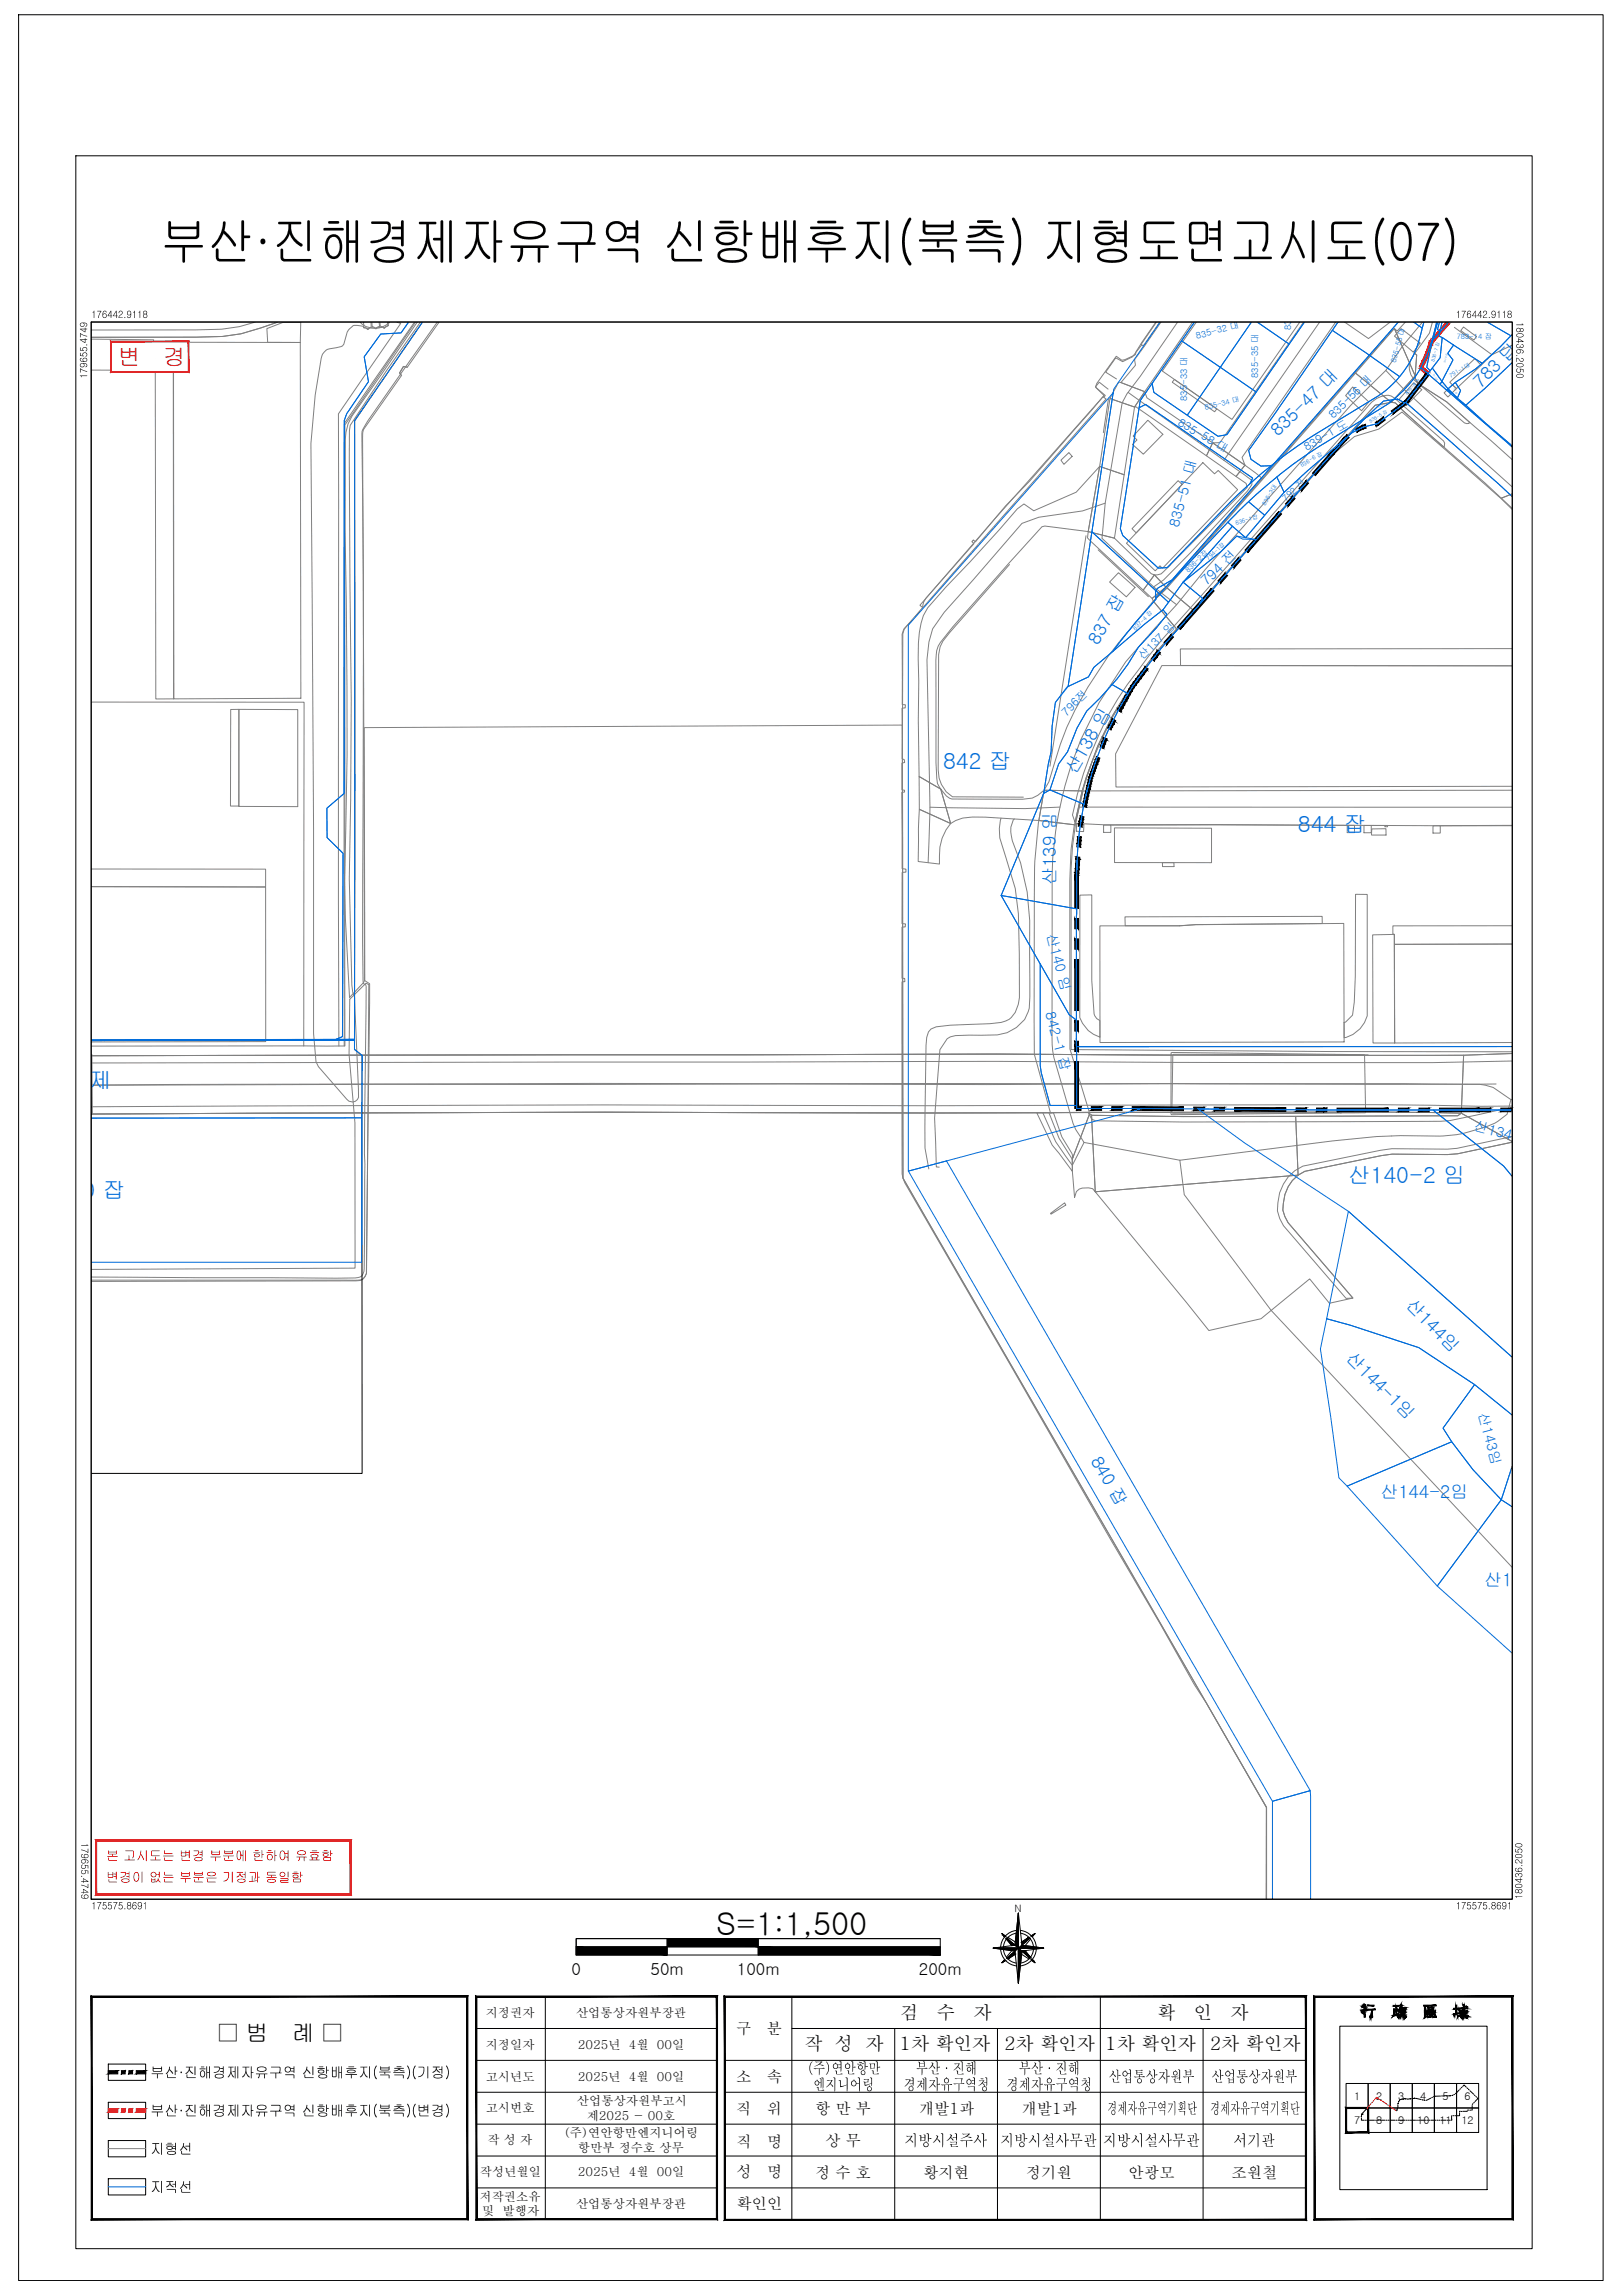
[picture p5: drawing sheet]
<svg xmlns="http://www.w3.org/2000/svg" width="594mm" height="841mm" viewBox="0 0 594 841" stroke-linecap="round" stroke-linejoin="round" font-family="sans-serif">
<defs><g id="words">
<text font-size="19.1" x="58.7" y="95.3">부산·진해경제자유구역 신항배후지(북측) 지형도면고시도(07)</text>
<text font-size="11.5" x="262.3" y="709">S=1:1,500</text>
<g font-size="8.4">
<text x="79.8" y="748.1">□ 범</text>
<text x="106.9" y="748.1">례 □</text>
</g>
<g font-size="8.3" fill="#f00">
<text x="43.2" y="133.8">변</text>
<text x="59.7" y="133.8">경</text>
</g>
<g font-size="8.2" fill="#006edd">
<text x="345.4" y="281.8">842 잡</text>
<text x="475.4" y="304.8">844 잡</text>
<text x="11.1" y="398.6">1185 제</text>
<text x="493.8" y="433.5">산140-2 임</text>
<text x="20.8" y="439.2">390 잡</text>
</g>
<g font-size="6.7">
<text x="329.7" y="740">검</text>
<text x="343.1" y="740">수</text>
<text x="356.6" y="740">자</text>
<text x="423.8" y="740">확</text>
<text x="437.3" y="740">인</text>
<text x="450.7" y="740">자</text>
<text x="294.6" y="751.2">작 성 자</text>
<text x="329.5" y="751.2">1차 확인자</text>
<text x="367.7" y="751.2">2차 확인자</text>
<text x="404.8" y="751.2">1차 확인자</text>
<text x="443.1" y="751.2">2차 확인자</text>
</g>
<g font-size="6.5" fill="#006edd">
<text x="542.3" y="142.4" transform="rotate(-45 542.3 142.4)">783 답</text>
<text x="468.2" y="160.3" transform="rotate(-45 468.2 160.3)">835-47 대</text>
<text x="402.2" y="236.8" transform="rotate(-60 402.2 236.8)">837 잡</text>
<text x="393.9" y="284.1" transform="rotate(-60 393.9 284.1)">산138 임</text>
<text x="386.7" y="324.2" transform="rotate(-90 386.7 324.2)">산139 임</text>
<text x="514.6" y="478.8" transform="rotate(45 514.6 478.8)">산144임</text>
<text x="492.7" y="498" transform="rotate(45 492.7 498)">산144-1임</text>
<text x="399.2" y="535.2" transform="rotate(60 399.2 535.2)">840 잡</text>
<text x="505.6" y="549.1">산144-2임</text>
<text x="543.6" y="581.2">산145임</text>
</g>
<g font-size="6.1">
<text x="209.3" y="723.8">0</text>
<text x="238.3" y="723.8">50m</text>
<text x="269.9" y="723.8">100m</text>
<text x="336.5" y="723.8">200m</text>
</g>
<g font-size="5.6">
<text x="269.6" y="745.4">구</text>
<text x="280.9" y="745.4">분</text>
<text x="295.5" y="759.9">(주)연안항만</text>
<text x="335.4" y="759.9">부산·진해</text>
<text x="373.1" y="759.9">부산·진해</text>
<text x="269.6" y="762.9">소</text>
<text x="280.9" y="762.9">속</text>
<text x="297.8" y="765.9">엔지니어링</text>
<text x="331" y="765.9">경제자유구역청</text>
<text x="368.6" y="765.9">경제자유구역청</text>
<text x="406.1" y="763">산업통상자원부</text>
<text x="443.7" y="763">산업통상자원부</text>
<text x="269.6" y="774.9">직</text>
<text x="280.9" y="774.9">위</text>
<text x="298.5" y="774.6">항 만 부</text>
<text x="336.5" y="774.6">개발1과</text>
<text x="374.1" y="774.6">개발1과</text>
<text x="405.6" y="774.6">경제자유구역기획단</text>
<text x="443.2" y="774.6">경제자유구역기획단</text>
<text x="269.7" y="786.8">직</text>
<text x="281" y="786.8">명</text>
<text x="302.3" y="786.3">상 무</text>
<text x="331.2" y="786.3">지방시설주사</text>
<text x="366.4" y="786.3">지방시설사무관</text>
<text x="404" y="786.3">지방시설사무관</text>
<text x="451.8" y="786.3">서기관</text>
<text x="269.7" y="797.8">성</text>
<text x="281" y="797.8">명</text>
<text x="298.5" y="798">정 수 호</text>
<text x="338.1" y="798">황지현</text>
<text x="375.8" y="798">정기원</text>
<text x="413.4" y="798">안광모</text>
<text x="451.1" y="798">조원철</text>
<text x="269.7" y="809.5">확인인</text>
</g>
<g font-size="5.5">
<text x="55" y="761.4">부산·진해경제자유구역 신항배후지(북측)(기정)</text>
<text x="55" y="775.4">부산·진해경제자유구역 신항배후지(북측)(변경)</text>
<text x="55" y="789.4">지형선</text>
<text x="55" y="803.4">지적선</text>
</g>
<g font-size="5.2" fill="#006edd">
<text x="431.8" y="193.5" transform="rotate(-75 431.8 193.5)">835-51 대</text>
<text x="442" y="214.9" transform="rotate(-45 442 214.9)">794 전</text>
<text x="383.3" y="342.8" transform="rotate(75 383.3 342.8)">산140 임</text>
<text x="382.9" y="371.2" transform="rotate(75 382.9 371.2)">842-1 잡</text>
<text x="539.6" y="414.3" transform="rotate(15 539.6 414.3)">산134-1 임</text>
<text x="541.4" y="518.2" transform="rotate(75 541.4 518.2)">산143임</text>
</g>
<g font-size="5" fill="#f00">
<text x="38.9" y="681.8">본 고시도는 변경 부분에 한하여 유효함</text>
<text x="38.9" y="689.7">변경이 없는 부분은 기정과 동일함</text>
</g>
<g font-size="4.5">
<text x="177.9" y="739">지정권자</text>
<text x="211" y="739.2">산업통상자원부장관</text>
<text x="177.9" y="750.9">지정일자</text>
<text x="211.6" y="750.9">2025년 4월 00일</text>
<text x="177.9" y="762.5">고시년도</text>
<text x="211.6" y="762.5">2025년 4월 00일</text>
<text x="211.3" y="771.3">산업통상자원부고시</text>
<text x="177.9" y="774.1">고시번호</text>
<text x="214.9" y="776.8">제2025 - 00호</text>
<text x="178.6" y="785.8">작 성 자</text>
<text x="206.5" y="783.2">(주)연안항만엔지니어링</text>
<text x="211.7" y="788.5">항만부 정수호 상무</text>
<text x="175.8" y="797.6">작성년월일</text>
<text x="211.6" y="797.6">2025년 4월 00일</text>
<text x="175.6" y="806.4">저작권소유</text>
<text x="211" y="809.1">산업통상자원부장관</text>
<text x="176.7" y="811.8">및 발행자</text>
</g>
<g font-size="4.2" fill="#006edd">
<text x="431.2" y="155.7" transform="rotate(30 431.2 155.7)">835-58 대</text>
<text x="488.4" y="153.7" transform="rotate(-45 488.4 153.7)">835-56 대</text>
<text x="478.7" y="165.2" transform="rotate(-30 478.7 165.2)">839-1 도</text>
<text x="418.6" y="241.8" transform="rotate(-45 418.6 241.8)">산137 임</text>
<text x="390.6" y="262.6" transform="rotate(-45 390.6 262.6)">796전</text>
</g>
<g font-size="3.9">
<text x="495.9" y="769.4">1</text>
<text x="504" y="769.4">2</text>
<text x="512.1" y="769.4">3</text>
<text x="520.2" y="769.4">4</text>
<text x="528.3" y="769.4">5</text>
<text x="536.4" y="769.4">6</text>
<text x="495.9" y="778.4">7</text>
<text x="504" y="778.4">8</text>
<text x="512.1" y="778.4">9</text>
<text x="519.1" y="778.4">10</text>
<text x="527.2" y="778.4">11</text>
<text x="535.3" y="778.4">12</text>
</g>
<text font-size="3.8" x="371.6" y="700.7">N</text>
<g font-size="3.6">
<text x="33.4" y="116.5">176442.9118</text>
<text x="533.1" y="116.5">176442.9118</text>
<text x="555.4" y="118" transform="rotate(90 555.4 118)">180436.2050</text>
<text x="31.9" y="138.8" transform="rotate(-90 31.9 138.8)">179655.4749</text>
<text x="29.8" y="675.2" transform="rotate(90 29.8 675.2)">179655.4749</text>
<text x="557.5" y="696" transform="rotate(-90 557.5 696)">180436.2050</text>
<text x="33.4" y="699.6">175575.8691</text>
<text x="533.1" y="699.6">175575.8691</text>
</g>
<g font-size="3.4" fill="#006edd">
<text x="438.4" y="124.2" transform="rotate(-15 438.4 124.2)">835-32 대</text>
<text x="472.9" y="120.8" transform="rotate(-90 472.9 120.8)">835-36 대</text>
<text x="460.8" y="138.5" transform="rotate(-90 460.8 138.5)">835-35 대</text>
<text x="434.8" y="146.9" transform="rotate(-90 434.8 146.9)">835-33 대</text>
<text x="471.1" y="184" transform="rotate(-45 471.1 184)">792 전</text>
</g>
<g font-size="2.7" fill="#006edd">
<text x="533.5" y="124.3">783-14 잡</text>
<text x="511.3" y="133" transform="rotate(-75 511.3 133)">835-55 대</text>
<text x="441.6" y="150.4" transform="rotate(-15 441.6 150.4)">835-34 대</text>
<text x="435.3" y="209.9" transform="rotate(-45 435.3 209.9)">836-2잡</text>
</g>
<g font-size="2.1" fill="#006edd">
<text x="531.3" y="138.4" transform="rotate(-30 531.3 138.4)">791-1대</text>
<text x="476.8" y="171.2" transform="rotate(-30 476.8 171.2)">836-6 잡</text>
<text x="463.5" y="185.5" transform="rotate(-60 463.5 185.5)">836-3대</text>
<text x="452.8" y="192.2" transform="rotate(-15 452.8 192.2)">836-1잡</text>
<text x="442.8" y="205.5" transform="rotate(-45 442.8 205.5)">794-1잡</text>
<text x="415.9" y="231.2" transform="rotate(-45 415.9 231.2)">837-4 잡</text>
</g>
<g font-size="1.7" fill="#006edd">
<text x="525.4" y="132.6" transform="rotate(-75 525.4 132.6)">836-7 잡</text>
<text x="515.4" y="144.6" transform="rotate(-45 515.4 144.6)">836-8 잡</text>
<text x="502" y="154.9" transform="rotate(-30 502 154.9)">836-5 잡</text>
</g>
<text font-size="1.1" fill="#006edd" x="529.3" y="118.5" transform="rotate(-60 529.3 118.5)">783-5 잡</text>
<g font-size=".9" fill="#006edd">
<text x="529.4" y="133" transform="rotate(-74 529.4 133)">791-2잡</text>
<text x="532.5" y="142" transform="rotate(75 532.5 142)">791 전</text>
</g>
<g font-size=".7" fill="#006edd">
<text x="522.4" y="133.3" transform="rotate(-75 522.4 133.3)">836-9 잡</text>
<text x="524.8" y="137" transform="rotate(59 524.8 137)">791-5 잡</text>
<text x="505" y="149.4" transform="rotate(-30 505 149.4)">839-2 도</text>
</g>
<g font-size=".4" fill="#006edd">
<text x="526.4" y="118.5" transform="rotate(-74 526.4 118.5)">836-4 잡</text>
<text x="528" y="140.9" transform="rotate(45 528 140.9)">791-4 대</text>
<text x="531.3" y="144" transform="rotate(45 531.3 144)">791-6 전</text>
</g>
</g></defs>
<g fill="#f00" stroke="#f00" stroke-width=".37">
<path d="M522.4 136.6l1.1 .8zM522.5 136.5l1.1 .8z"/>
<path d="M520 135.2l2.6 2.2 .9-1zM520.8 134.2l2.7 2.2-3.5-1.2z"/>
<path d="M520.8 132.3l-1 2.1 1.2 .6zM520.8 132.3l1.2 .6-1 2.1z"/>
<path d="M522.3 129l-1.5 3.3 1.2 .6zM522.3 129l1.2 .5-1.5 3.4z"/>
<path d="M523.3 125.8l-1 3.3 1.3 .4zM523.3 125.8l1.3 .5-1 3.2zM523.6 125.1l-.3 .7 1.3 .5zM523.6 125.1l1.2 .4-.2 .8z"/>
<path d="M524.3 124.2l-.6 .7 1 .9zM524.3 124.2l1 .9-.6 .7zM526.9 121.3l-2.6 2.9 1 .9zM526.9 121.3l1 .9-2.6 2.9z"/>
<path d="M529.7 118.1l1.1 .7zM529.7 118.1l1.1 .7-3.9 2.4zM526.9 121.2l1 .9 2.9-3.3z"/>
</g>
<path d="M526.7 121.6l1.3 .2" fill="none" stroke="#f00" stroke-width=".37"/>
<!-- layer: A0073340 -->
<path d="M33.4 386.9l331.6-.6 64.6 .4-.4 20.9-86.8 .3-120.7-.3-188.3 .6" fill="none" stroke="#808080" stroke-width=".37"/>
<!-- layer: B0024120 -->
<g fill="none" stroke="#808080" stroke-width=".37">
<path d="M152.2 118.1l-25.9 37.6v227.6h-15M492.5 118.1l8.7 6 7.9-6M532.7 120l13.7 10M553.8 126.5l-7.4 3.5-3.9 3.8M406 146.2l-1.9 12.4M397.8 196.3l-13.2 84.5M553.8 186.6l-4-3.9-36.3-31.7-8.5 6.3-8.9 2.7-9.8 8.1-49.1 55.9a200 200 0 0 0-29.6 38.7 122.3 122.3 0 0 0-15.3 55.8v66.1l95 .7 66.5 .1M369.7 206.9l-21.7 24.7a13 13 0 0 0-4.2 8.3l-.2 42.2a11.4 11.4 0 0 0 5.3 9.9l25.9 .1M402.2 201.5l18.4 17.2M33.4 257.3h78l-.1 126M406.9 302.4l86.5 .1M502.2 302.5h5.9"/>
<path d="M553.8 302.6h-26.3M111.3 383.3l-77.9 .1"/>
</g>
<!-- layer: B0024127 -->
<path d="M394.3 301.9l2.7 .2-.1 2.6-2.7-.1zM404.2 302.4h2.7v2.6h-2.7zM493.4 302.5h2.7v2.6h-2.7zM499.6 302.5h2.6v2.7h-2.6zM507.3 302.5h.9v.5h-1zM524.8 302.6h2.7v2.7h-2.7z" fill="none" stroke="#808080" stroke-width=".37"/>
<!-- layer: A0043325 -->
<path d="M513.2 120.4l6.9 5.3-2.4 3.4-6.9-5.9zM495.4 141.8l6 5.5-2.7 3.2-5.9-5.5zM517.8 140.2l2.9 2.6-5.7 5.9-2.6-2.4z" fill="none" stroke="#808080" stroke-width=".37"/>
<!-- layer: B0014116 -->
<g fill="none" stroke="#808080" stroke-width=".37">
<path d="M133.3 118.1h-.2l.1 1.9 .8 .1 .7 .6 1.3-.8-.1-1.8M136.2 118.1l.1 1.6 1.4 .7 .5-.5 .8-.2-.1-1.6M139.1 118.1l.2 1.5 1.4 .6 1.5-.9-.3-1.2M56.9 125.7l6.6-.2 .1 130.6h-6.5zM97.7 120.4l5.8-2.2h6.7l-.2 7.3h-12zM430.1 139.1l15.5 10.7-.7 1.1-15.6-10.8zM431.5 176.1l1.4 1.4-16.8 17.8-1.5-1.6zM553.8 237.7l-121.5 .1 .1 6.1 121.4 .1M84.5 260h3v35.4h-3.1zM33.4 318.5h63.9v6.5l-63.9-.1M425.7 316.1h4.3v1.5h-4.2zM412 336l72.3-.2v2.6l-46.3 .4-6 .4h-19.9z"/>
<path d="M553.8 339.2l-43.6 .1v3.1h.5v3.7l43.1-.2"/>
</g>
<!-- layer: B0014111 -->
<g fill="none" stroke="#808080" stroke-width=".37">
<path d="M438.1 118.1l-12.4 17.9 25.5 17.7 24.8-35.6M33.4 124.3l22.9 .2-.1 11.2-22.8-.1M63.5 125.4l46.5 .1 .2 130.4-46.5 .2zM420.4 154l5.5 5.2-7.1 7.2-4-3.6 1.6-1.6-1.4-1.4zM531 140.1l9.2-8.7 2.3 2.4-9.1 8.6zM440.6 169.5l4.2 4.1 1.4-1.2 7.1 7-27.6 28.9-.8-1-1.8 1.9-10.5-10.1zM87.5 260h21.6v35.6l-21.6-.1zM553.8 244l-128.3-.1-16.9 32.4 .1 12.1 145.1-.3M408.2 303.4l35.5 .1v12.6h-35.5zM502.4 303.8l5.2-.1 .1 2.3h-5.4zM33.4 324.9l63.9 .2v56.6l-63.9 .1M402.8 339.3h29.2l6-.4 54.2-.5 .1 43.4-89.4 .2z"/>
<path d="M502.8 342.6l7.9-.2 .1 39.8h-7.9zM553.8 346l-43.1 .1 .1 36.1 43-.2"/>
</g>
<!-- layer: B0014118 -->
<path d="M536 119.8l4.8 3.5-1 1.3-4.8-3.5zM528.9 144l3.1-3 1.4 1.4-3.1 3.1zM388.6 168.6l2.9-2.8 1.2 1.4-3 3z" fill="none" stroke="#808080" stroke-width=".37"/>
<!-- layer: B0014112 -->
<path d="M409.7 209.9l6 5.4-3.2 3.4-6.1-5.4z" fill="none" stroke="#808080" stroke-width=".37"/>
<!-- layer: F0017111 -->
<path d="M142.7 118.1l-.5 .6 .1 .6-1.6 1-.5-.4-2.5 .6-2.2-.3-.8 .6-.7-.6-.8-.1-.1-.4a4.1 4.1 0 0 0-5.9 2l-1.3 4.4-.5 .7-2.4 .7a4.7 4.7 0 0 0-5.4 3.8l-2.2 13.5-1.5 17.7 1 141.7v74.5l.8 10.4 .9 1.8 10.4 11.9a2.44 2.44 0 0 0 2.4 1 2.44 2.44 0 0 0 1.9-1.6l-1.4-36.8-.7-1.8-.3-2.6-1-38.9 .5-28.9 .3-36.5-.7-98.7 .3-2.1 13.3-20.1 12.4-17.7M33.4 386.3l.3 .2 .1 21.8-.4 .1M429 385.8l70.6 .7 .2 .2 .4 20.9-.1 .2-70.9 .7-.3-.4z" fill="none" stroke="#808080" stroke-width=".37"/>
<!-- layer: F0017114 -->
<path d="M33.4 469.1h97.7a2.86 2.86 0 0 0 3.1-2.4l1.2-106.2-1.8-1.1-.1-92.8 196.9-.9 .3 166 133.2 230.6v33.6" fill="none" stroke="#808080" stroke-width=".37"/>
<!-- layer: F0047224 -->
<path d="M510.5 120.4l-83.1 94.7M501.1 386.6l-71.2-.2-.3 .3M429.2 407.6l.3 .4 61.9-.2" fill="none" stroke="#808080" stroke-width=".37"/>
<!-- layer: C0523121 -->
<path d="M548 397.2l-411.9 .2-102.7 .3" fill="none" stroke="#808080" stroke-width=".37"/>
<!-- layer: C0076117 -->
<path d="M395.5 328l4.4-.1v31.5l.8 12.2 1 1.7 1.1 .7v6.1a11.1 11.1 0 0 1-7.3-7.2zM496.5 327.7l4.3 .1v44.5a11.1 11.1 0 0 1-8.5 8v-5.6l.5-.1 2.6-2.6 .6-4.8 .4-9.5z" fill="none" stroke="#808080" stroke-width=".37"/>
<!-- layer: A0033324 -->
<path d="M93.4 118.1a60.5 60.5 0 0 1-21.7 2.8h-38.3M101.5 118.1l-13.2 4.2-6.9 1-9.6 .3h-38.4M518.2 129.5l.7 .6-.5 7a3.9 3.9 0 0 0 2.4 4.4l9 5.8 8.6 7.5-1.1 .5-.9-.3-18.3-15.7a7.1 7.1 0 0 1 .1-9.8zM502.4 147.4a7.8 7.8 0 0 1 7.1-2.3l1.3 .9 17.9 15.6 .4 .8-.2 1.5-15.1-13.5-2.7-2.7-1.5-.2-5.9 1-18.9 20.9-53.8 61.1a187.9 187.9 0 0 0-23.5 31.7 131.4 131.4 0 0 0-13.8 39.1l-.9-2.7a133.1 133.1 0 0 1 20.1-47.7 289.2 289.2 0 0 1 27.3-32.9zM553.8 386.1l-17.7 .6h-11.5h-95l-64.6-.4-331.6 .6M553.8 388.8l-29.2 .6-95-.1-64.6-.4-331.6 .6M553.8 416.5l-20.2 4.3-3.5 .3-20.3-.2-4.2 .6-28.4 5.8a16.6 16.6 0 0 0-9.3 16.4l.8 2.9 1.4 2.6 22.9 26.6 2.5-.1-23.7-27.7-1.2-2.2-.7-2.3a14.4 14.4 0 0 1 8-14.3l28-5.7 4-.6 20.2 .2 3.8-.3 19.9-4.2M553.8 406.7l-4.7 .1-18.1 3.9-3.5 .2-32.5 .1-61.8 .2-31.5-.5-1.9-.7-1.1-2 1.3 .7 33.3 .5 100.6-.3 1.3-.9-31.1-.5-161.7 .4-120.7-.3-188.3 .6M553.8 405.3l-11.5 .1-38.2-.6-161.5 .4-120.9-.3-188.3 .7" fill="none" stroke="#808080" stroke-width=".37"/>
<!-- layer: A0013110 -->
<g fill="none" stroke="#808080" stroke-width=".37">
<path d="M101.5 118.1l-13.2 4.2-6.9 1-9.6 .3h-38.4M425.2 118.1l-9.7 13.7 .3 2.1-5.3 6.3 8.8 3.3 17.5-25.4M477.4 118.1l-30.6 44.1-2.6 .1 11.8 8.2-1.1-2.9 34.3-49.5M514.7 118.1l-3 3.2-1-.9 7.6 17.3 .6-7.6-.7-.6 5.3-7.4 1.1-4M409.7 140l9.6 3.5-3.8 5.7-9-3.2zM496.5 136.7l13.1 10.8-5.9 1-18.9 20.9-47.8 54.2-9.6-8.1zM510.7 120.4l7.6 17.3-8.7 9.8-13.1-10.8zM406.5 146l9 3.2-3.8 24.8-8.9-3.1zM419.3 143.5l.8 2.3 24.1 16.5-2.3 4.7-25.8-17.9-.6 .1zM402.8 170.9l8.9 3.1-3.5 23.2-9.6-2.4zM444.2 162.3l11.8 8.2-3.3 4.1-10.8-7.6zM456 170.5l6 4.6-35 40-4.2-4.4 2.5-.4 1-.9 30.5-30.8-.4-1.4-3.7-2.6z"/>
<path d="M553.8 168.4l-24-21.1-9-5.8-1.5-1.3-.9-1.4-.1-1.1-8.7 9.8 1.5 .2 2.7 2.7 30.3 26.8 5.8 5.4 3.9-1.6-3.9 1.6 3.9 3.7M372.6 186.5l2.4-1.8 3.6 2.5 15.6-6.8 8.6-9.5-4.2 23.9-15.9-2-1.1 .2-32.6 36.7-4.6 5.7a10.1 10.1 0 0 0-1.6 6.6v37.5l.6 7.6 1.2 2.1-8-4.6-.3-20.6 .2-14.2a75.6 75.6 0 0 1 .9-21.4l.8-2.8 1.6-2.9 6.7-7.7 19.5-20.8zM398.6 194.8l9.6 2.4 13.5 13.1 1.1 .4-4.1 5.6-20.4-19.2zM422 219.3l5-4.2 .4 .4-5 4.8zM422.8 210.7l4.2 4.4-5 4.2-3.3-3zM422.4 220.3l8.6 10.2a187.9 187.9 0 0 0-23.5 31.7l-5.4 11.1-4.3 11.8-1.4 4.7-14-.2 1.8-3.1a122.8 122.8 0 0 1 14.2-34.7 191.1 191.1 0 0 1 24-31.5zM422.4 220.3l5-4.8 9.6 8.1-6 6.9zM336.6 284.6l8 4.6 3.6 12.6-11.5-5.2zM336.7 296.6l11.5 5.2a17 17 0 0 0-4.1 11.9v2.9l-7.8-.9zM344.6 289.2l2 2.5 2.1 1.1 25.8 .1 3.6-.4 2-1 2.3-1.9-1.9 11.1-19.7-1.2-4.6-.1-3.6 .4-2.5 .9-1.9 1.1zM382.4 289.6l14 .2-2.9 12.4-13-1.5zM553.8 289.6l-157.2 .2-2.6 11.9 10.3 .5 149.5 .3"/>
<path d="M380.5 300.7l13 1.5a107.6 107.6 0 0 0-1.7 20.4l.1 61.8 7 22.9 .1 1.1-6.3 16.4 .2-1-.3-1.1-3.7-6.1-3.1-8.9-1 .3-6-21.6v-58.1a162 162 0 0 1 1.7-27.6zM33.4 386.9l331.6-.6 64.6 .4h106.5l-.9 21.3-31.1-.5-161.7 .4-120.7-.3-188.3 .6M553.8 386.1l-17.7 .6-.9 21.3 18.6 10.3-18.6-10.3-1.3 .9-59.3 .2 .8 21.5 2.5-1.4 28-5.7 4-.6 20.2 .2 3.8-.3 19.9-4.2M379.7 407.8l4.5-.1 3.7 9.4 4.8 7.7 .1 4.4-7.4-9.5zM399 408.4l.8 .3 1.4 28-1-1.1a5.4 5.4 0 0 0-5.9 1.1l-.7 2.1-.8-9.6-.1-4.4zM399.8 408.7l33.5 .5 41.3-.1 .8 21.5-74.2 6.1zM401.2 436.7l74.2-6.1a14.9 14.9 0 0 0-5.5 12.9l.7 2.3 1.2 2.2 23.7 27.7-8.6 1.9-7.2-8.9-17.8 14.6-19.1 4.3zM384.8 444.7l5.1-3.9 .5 .8-5.5 3.4z"/>
</g>
<!-- layer: A0023210 -->
<g fill="none" stroke="#808080" stroke-width=".37">
<path d="M431.3 118.1l-13.7 19.9-4.4 5.8M483.3 118.1l-35 50.6M521 118.1l-7.2 8.5-6.2 9.1-12.8 12.7-53.4 60.3a218.8 218.8 0 0 1-18.4 21.5l-10.7 12.4-9.8 14.9a126.7 126.7 0 0 0-13.4 34.4l-2 9.6a166.4 166.4 0 0 0-1.7 37l-.1 37.7a47.1 47.1 0 0 0 3.5 20.9l3 10.5a25.5 25.5 0 0 0 5.2 11.1M507.6 135.7l6.5 6.8 17.3 15.9 22.4 20M448.3 168.7l10.2 7.3v1.6l-1.6 2.4-20.7 22.4-10 10.1-3.7 2.6M448.3 168.7l-35.1-24.9-.4 .5-1.8 3.3-6.2 36.8-1.2 12.9 18.9 17.8 8.5 6.5M404.8 184.4l-8.3 2.8-16.1 2.4-6.1 2.2-28.5 32.6-4.2 6-1.4 4.9-.7 6.5 .9 45a315.4 315.4 0 0 1-.5 29.3M388.2 295.8l-12.8 .5-34.8-.5M395.3 295.8h158.5M33.4 397.6l182.8-.6 298.1 .1 27.7 .3 4.9 1.1 6.5 4.5h.4M381.9 407.7l4.8 10.7 6.1 8.6 4.2-8.3M397 418.7l35.1 6.5"/>
<path d="M553.4 403l-1.4 5.3a24.1 24.1 0 0 1-12.8 6.1 40 40 0 0 1-12 1.9 227.7 227.7 0 0 0-39.2 1.8l-55.9 7.1M432.1 425.2l1.6 12.6 31.9 42.4"/>
</g>
<!-- layer: A0013140 -->
<path d="M132 118.1a7.5 7.5 0 0 0 10 .5l.5-.5M145.3 118.1l1.5 .4-22.8 33.2 .1 231.7M151.8 118.1l-25.7 37.1v228.1M366.6 299.8l-.6 3.8 .2 3.5 5.7 18.5 1.1 9.3 .4 30.7a9.3 9.3 0 0 1-5.1 8.6l-1.6 .5-4.2 .4-14.4 .6-5.2 .6-1.9 .8-.9 1-.7 2-.2 2.9-.4 30.2v7.5l1.4 7.7M371.6 300.1a6.8 6.8 0 0 0-1.2 6l.4 1.9 3 8.2 2.4 10.7 .9 10.4 .1 28.1a12.3 12.3 0 0 1-8.3 13l-3.6 .9-15.3 .2-1.9 .5-1.2 .6-2.6 4.1-2 25 .6 17.9 1.1 .1" fill="none" stroke="#808080" stroke-width=".37"/>
<!-- layer: A0013118 -->
<path d="M465.6 480.2l88.2 94.1" fill="none" stroke="#808080" stroke-width=".37"/>
<!-- layer: C0052221 -->
<path d="M152.8 118.1l-23.9 34.3-1.4 2.9-.8 3.2-.3 2.7v32.3a2600.3 2600.3 0 0 1-.2 129.3l.3 13.5 1.5 29.2M160.7 118.1v.1M424.8 118.1l-6 8.6M149.2 134.6l-1.4-.2-1.4 2.3 .7 .9M418.2 126.4l-3.5 4.4-3.5 1.7-2.6-1.4-3.6 5.3 3.9 2.5M405.1 146.2l-73.9 84.4-.5 1.7-.2 48.7 .3 150.8 133.1 230.5v33.6M405.8 142.6l-3.2-2.5-1.4 1.7 3.6 3.1-.5 .7M128.1 366.2l-.3 20.1 2.2 25.2v53.2l-96.6 .5" fill="none" stroke="#808080" stroke-width=".37"/>
<!-- layer: C0052222 -->
<path d="M160.6 118.1l-11.4 16.5-1.5-.3-1.4 2.4 .7 1-13.9 19.8-.3 1.1 .7 200.8-.3 .6-5.2 5.5M423.5 118.1l-5.6 8.2 .9 .4M405.1 146.2l-1.1-.8-40 45.2-27.1 31.2 1.1 .9M128.1 366.2l6-5.9 1 .5-.9 105.8a3.3 3.3 0 0 1-3.8 2.8l-97 .2" fill="none" stroke="#808080" stroke-width=".37"/>
<!-- layer: E0082121 -->
<path d="M160.1 118.1l-25.4 36.1a10.4 10.4 0 0 0-2.1 9.4l.5 47.1-.1 87.4a1322 1322 0 0 0 .1 62.1l.9 .8 .1 .5-.5 48.3-.2 55a2.92 2.92 0 0 1-3.3 3.5l-96.7-.3M423.3 118.1l-5 7.3-2.3 3.7-.2 .8-4.7 2.1h-.3l-1.9-1.5-7.2 10-.3 .9 .1 .8 2.6 2.5 .1 .5-27 31-8.9 9.2-11 13.2-.8-.7-.6 .6 .8 .7-17.6 20a5.5 5.5 0 0 0-1.2 3.5l-6.8 7.7-.7 2 .1 25.8 1.1 .1v1.1l-1.2 .1v18.5l.8 .4 .1 1-1 .2v9.9l1 .1v.7l-1 .1 .1 27.9 1.4 .2v1.1l-1.4 .1v18.8l1.2 .1v1.1l-1.2 .1v18.7h.9l.1 1.2-1 .1v70.5l.4 1.5 .6 1.7 75.4 130.7 18.1 30.8 12.5 22.3 4.4 6.8 22 38.2-.1 33.6" fill="none" stroke="#808080" stroke-width=".37"/>
<g fill="#000" stroke="#000" stroke-width=".37">
<path d="M522.4 136.6l-6.8 11.1 7.9-10.3zM522.4 136.6l-6.8 11.1-1-.8z"/>
<path d="M498.8 155.9l-1.7 2.4 2.3-1.2zM496.5 157.2l2.3-1.3-1.7 2.4z"/>
<path d="M500.1 155.6l-.8 1.6 1.1-.3zM499 155.9l1.1-.3-.8 1.6z"/>
<path d="M504.3 154.6l-.3 1.5 .6-.2zM503.7 154.8l.6-.2-.3 1.5z"/>
<path d="M506.6 152.9l-1.7 2.9 2.5-1.9zM504.1 154.8l2.5-1.9-1.7 2.9z"/>
<path d="M514.7 146.8l-4.3 4.9 5.1-3.9zM509.6 150.6l5.1-3.8-4.3 4.9z"/>
<path d="M478.3 176.2l-1.5 3.7 2.5-2.8zM478.3 176.2l-1.5 3.7-1-.9z"/>
<path d="M487.5 165.7l.9 1zM487.5 165.7l.9 1z"/>
<path d="M487.4 165.8l-5.6 8.5 6.6-7.6zM487.4 165.8l-5.6 8.5-1.1-.9z"/>
<path d="M492.2 160.3l-3.8 6.3 4.8-5.4zM492.2 160.3l-3.8 6.3-1-.8z"/>
<path d="M493.3 159.4l-.2 1.8 1.1-.8zM492.3 160.2l1-.8-.2 1.8z"/>
<path d="M468.4 187.5l-11.4 15 12.4-14.1zM468.4 187.5l-11.4 15-1-.9z"/>
<path d="M473.3 181.8l-1.5 3.7 2.5-2.8zM473.3 181.8l-1.5 3.7-1-.9z"/>
<path d="M443.7 215.7l-11.4 15 12.4-14.1zM443.7 215.7l-11.4 15-1-.9z"/>
<path d="M448.6 210l-1.5 3.7 2.5-2.8zM448.6 210l-1.5 3.7-1-.9z"/>
<path d="M453.6 204.4l-1.5 3.7 2.4-2.8zM453.6 204.4l-1.5 3.7-1-.9z"/>
<path d="M423.7 238.7l.1 2.2 1-1.4zM423.7 238.7l.1 2.2-1.1-.8zM422.7 240.1l.1 2.1 1-1.3zM422.7 240.1l.1 2.1-1.1-.8z"/>
<path d="M424 238.4l.7 1.1 .3-.3zM424 238.4l.7 1.1-1-.8z"/>
<path d="M428.8 232.6l-1.4 3.7 2.4-2.8zM428.8 232.6l-1.4 3.7-1.1-.9z"/>
<path d="M412.8 253.9l.4 1.9 .7-1.3zM412.8 253.9l.4 1.9-1.2-.6zM412 255.2l.7 1.7 .5-1.1zM412 255.2l.7 1.7-1.2-.7zM411.5 256.2l.4 2 .8-1.3zM411.5 256.2l.4 2-1.1-.6zM410.8 257.6l.5 1.8 .6-1.2zM410.8 257.6l.5 1.8-1.2-.6zM410.1 258.8l.6 1.6 .6-1zM410.1 258.8l.6 1.6-1.1-.7zM409.6 259.7l.9 1.1 .2-.4zM409.6 259.7l.9 1.1-1.2-.6z"/>
<path d="M413.5 252.5l.4 2 .8-1.3zM413.5 252.5l.4 2-1.1-.7z"/>
<path d="M414.1 251.4l.6 1.8 .6-1.2zM414.1 251.4l.6 1.8-1.2-.7z"/>
<path d="M416.8 247.8l.2 2 .9-1.1zM416.8 247.8l.2 2-1-.9zM416 248.9l.2 2 .8-1.1zM416 248.9l.2 2-1.1-.9zM415.1 250l.1 2.1 1-1.2zM415.1 250l.1 2.1-1-.8z"/>
<path d="M419.1 244.8v2.3l1.1-1.5zM419.1 244.8v2.3l-1.1-.8zM418 246.3l-.1 2.4 1.2-1.6zM418 246.3l-.1 2.4-1.1-.9z"/>
<path d="M419.4 244.4l.8 1.2 .3-.5zM419.4 244.4l.8 1.2-1.1-.8z"/>
<path d="M401.2 278.4l.8 1.6 .4-1.2zM401.2 278.4l.8 1.6-1.2-.4z"/>
<path d="M401.6 277.3l.8 1.6 .4-1.1zM401.6 277.3l.8 1.6-1.2-.5z"/>
<path d="M403.1 273.2l1.1 1.1 .2-.7zM403.1 273.2l1.1 1.1-1.3-.5z"/>
<path d="M404.2 270.3l1.1 .9 .2-.5zM404.2 270.3l1.1 .9-1.2-.5zM404.1 270.7l.8 1.7 .4-1.2zM404.1 270.7l.8 1.7-1.3-.5zM403.6 271.9l.8 1.7 .5-1.2zM403.6 271.9l.8 1.7-1.2-.5z"/>
<path d="M406.2 265.8l.7 1.6 .5-1zM406.2 265.8l.7 1.6-1.2-.7z"/>
<path d="M407.3 263.7l.7 1.7 .5-1zM407.3 263.7l.7 1.7-1.2-.6zM406.8 264.8l.6 1.6 .6-1zM406.8 264.8l.6 1.6-1.2-.6z"/>
<path d="M407.5 263.4l1 1 .1-.3zM407.5 263.4l1 1-1.2-.7z"/>
<path d="M395.7 299.1l1.1 1.2 .2-1zM395.7 299.1l1.1 1.2-1.3-.3zM395.5 300l1.1 1.3 .2-1zM395.5 300l1.1 1.3-1.3-.3zM395.3 301l1.1 1.2 .2-.9zM395.3 301l1.1 1.2-1.3-.3z"/>
<path d="M396.7 294.8l1.1 .9 .2-.6zM396.7 294.8l1.1 .9-1.3-.3z"/>
<path d="M396.8 293.9l1.2 1.2 .1-1zM396.8 293.9l1.2 1.2-1.3-.3z"/>
<path d="M397.1 292.6l1 1.5 .3-1.2zM397.1 292.6l1 1.5-1.3-.3z"/>
<path d="M397.9 288.9l1 1.5 .3-1.2zM397.9 288.9l1 1.5-1.3-.3zM397.6 290.1l1.1 1.4 .2-1.1zM397.6 290.1l1.1 1.4-1.3-.3zM397.4 291.2l1 1.6 .3-1.3zM397.4 291.2l1 1.6-1.3-.2z"/>
<path d="M398.1 287.9l1.1 1.3 .3-1zM398.1 287.9l1.1 1.3-1.3-.3z"/>
<path d="M398.4 286.8l1.1 1.4 .2-1.1zM398.4 286.8l1.1 1.4-1.4-.3z"/>
<path d="M398.6 285.9l1.1 1.2 .2-.9zM398.6 285.9l1.1 1.2-1.3-.2z"/>
<path d="M398.9 284.8l1 1.4 .2-1.1zM398.9 284.8l1 1.4-1.3-.3z"/>
<path d="M399.2 283.8l.9 1.3 .3-.9zM399.2 283.8l.9 1.3-1.2-.3z"/>
<path d="M399.8 282l1 1.4 .3-.9zM399.8 282l1 1.4-1.3-.5zM399.5 282.9l.9 1.4 .4-.9zM399.5 282.9l.9 1.4-1.2-.5z"/>
<path d="M400.2 280.9l.9 1.5 .4-1.1zM400.2 280.9l.9 1.5-1.3-.3z"/>
<path d="M400.8 279.6l.6 1.8 .6-1.3zM400.8 279.6l.6 1.8-1.2-.6z"/>
<path d="M393.7 319.8l1.3 .9 .1-.8zM393.7 319.8l1.3 .9-1.3-.2z"/>
<path d="M394.2 314.1l1.3 .7v-.7zM394.2 314.1l1.3 .7-1.4-.1zM394.1 314.7l1.2 2.1 .2-2zM394.1 314.7l1.2 2.1-1.3-.1zM394 316.7l1.2 1.8 .1-1.7zM394 316.7l1.2 1.8-1.3-.1zM393.9 318.4l1.2 1.5 .1-1.4zM393.9 318.4l1.2 1.5-1.4-.1z"/>
<path d="M394.5 309.2l1.3 1.2v-1.1zM394.5 309.2l1.3 1.2-1.4-.1z"/>
<path d="M394.7 306.6l1.3 .3v-.3zM394.7 306.6l1.3 .3zM394.7 306.8l1.2 1.2 .1-1.1zM394.7 306.8l1.2 1.2-1.3-.1zM394.6 307.9l1.2 1.4 .1-1.3zM394.6 307.9l1.2 1.4-1.3-.1z"/>
<path d="M395.1 301.9l1.1 1.1 .2-.9zM395.1 301.9l1.1 1.1-1.3-.2z"/>
<path d="M393.7 320.6l1.3 12.3v-12.3zM393.7 320.6l1.3 12.3h-1.3z"/>
<path d="M393.7 336.6l1.3 3.7v-3.7zM393.7 336.6l1.3 3.7h-1.3z"/>
<path d="M393.7 344.1l1.3 3.7v-3.7zM393.7 344.1l1.3 3.7h-1.3z"/>
<path d="M393.7 351.6l1.3 18.7v-18.7zM393.7 351.6l1.3 18.7h-1.3z"/>
<path d="M393.7 374.1l1.3 3.8v-3.8zM393.7 374.1l1.3 3.8h-1.3z"/>
<path d="M393.7 381.6l1.3 1.6v-1.6zM393.7 381.6l1.3 1.6h-1.3zM393.7 383.2l1.3 2.1v-2.1zM393.7 383.2l1.3 2.1h-1.3z"/>
<path d="M393.7 389.1l1.3 17.1v-17.1zM393.7 389.1l1.3 17.1h-1.3z"/>
<path d="M394.3 405.5v1.4l1.6-1.4zM394.3 406.9l1.6-1.4v1.4z"/>
<path d="M399.7 405.5v1.4l3.8-1.4zM399.7 406.9l3.8-1.4v1.4z"/>
<path d="M407.2 405.5v1.4l3.8-1.4zM407.2 406.9l3.8-1.4v1.4z"/>
<path d="M414.7 405.5v1.4l3.8-1.4zM414.7 406.9l3.8-1.4v1.4zM418.5 405.5v1.4l15-1.2zM418.5 406.9l15-1.2v1.3z"/>
<path d="M437.2 405.7v1.3l3.8-1.2zM437.2 407l3.8-1.2-.1 1.3z"/>
<path d="M444.7 405.8v1.3l3.8-1.3zM444.7 407.1l3.8-1.3-.1 1.3z"/>
<path d="M452.2 405.8v1.3l18.8-1.1zM452.2 407.1l18.8-1.1v1.3z"/>
<path d="M474.7 406v1.3l3.8-1.3zM474.7 407.3l3.8-1.3v1.4z"/>
<path d="M482.2 406v1.4l2.7-1.3zM482.2 407.4l2.7-1.3v1.3zM484.9 406.1v1.3l1-1.3zM485.9 406.1v1.3h-1z"/>
<path d="M489.7 406.1v1.3l18.8-1.3zM489.7 407.4l18.8-1.3v1.3z"/>
<path d="M512.2 406.1v1.3l3.8-1.3zM512.2 407.4l3.8-1.3v1.3z"/>
<path d="M519.7 406.1v1.3l3.8-1.3zM519.7 407.4l3.8-1.3v1.3z"/>
<path d="M527.2 406.1v1.3l14.6-1.3zM527.2 407.4l14.6-1.3v1.3zM541.8 406.1v1.3l4.2-1.3zM541.8 407.4l4.2-1.3v1.3z"/>
<path d="M549.7 406.1v1.3l3.8-1.3zM549.7 407.4l3.8-1.3v1.3z"/>
</g>
<path d="M405.6 266.8l1.3 .5" fill="none" stroke="#000" stroke-width=".37"/>
<path d="M154.7 118.1l-24.8 36.1-.1 230.4 2.8 2.2v153.1h-99.2" fill="none" stroke="#000" stroke-width=".37"/>
<path d="M553.8 163.8l-30.8-26.8-8.1 10.4 38.9 34.5-38.9-34.5-10.5 7.9a18.5 18.5 0 0 0-14 8.3l-64.2 72.9a129.2 129.2 0 0 0-22.2 35.4 126 126 0 0 0-9.6 48.8l-.1 62.9 159.5-.1M449.7 191.4l1.7 1.5-18.1 20.4-5.3 7.4-3.3-3zM451.4 192.9l4.8 4.1-3.2-.5-5.7 5.6-14 11.2zM423.3 216.4l1.4 1.3-1.4 1.4zM366.7 328.2l27.7 4.9-.1 40.7-2.7-1.9zM553.8 552.1l-3.9-2.5-23.5 31.6 27.4 24.6" fill="none" stroke="#006edd" stroke-width=".37"/>
<path d="M526.2 118.1l-2 7.2 .6-.6 1.7-6.6M501.5 130.2l11.1 7.8a37.9 37.9 0 0 1-7.9 7.1l-21.1 12.9a176.3 176.3 0 0 0-16.7 11.7zM524.6 134.9l3.5 4.8-.6 1.2-4.5-3.9zM529.8 142.9l.6-.4 .8 1.6zM467.7 174.8a140.5 140.5 0 0 1 17.7-12.6l14.6-8.9-5.8 6.2-15.4 13.1-8.5 7.8zM485.9 483.3l8.7 2.3 25 8.2 20.5 13.6-11.6 16 3.2 4.9-38.3 16.3-3-3-3-22.4-3.8-24.8z" fill="none" stroke="#006edd" stroke-width=".37"/>
<g fill="none" stroke="#006edd" stroke-width=".37">
<path d="M149.6 118.1l-2.7 3.9-7.5 .4-6 8.4 1.6 9.1-8 11.7-.9 2.4-.1 136.8-6.3 5.4 .1 10.7 5.8 5.8-.2 67.2-2.4 1-89.6 .1M458.3 118.1l-11.3 16.5 13.1 9.1 12.1-17.6-11.7-8M477.8 118.1l-28.4 41.2-3.3 .6-23.5-16.1-.6-3.3-4.4 6.3-.4 2.6 2.4-1.2 39.2 27-1 2.1 7.8-6.6-3.8 .1-3.6-2.5-.9-3.2 9.5-13.3 23.3-33.7M528.2 118.1l-.8 3.6 3.2-3.6-3.2 3.6-.3 1.5 1.1 .5 14.7 9.4 6.6-6 3.9-4.1-8.7-4.9M532.4 126.4l10.5 6.7-2.4 2.1-7.5 5-2.6 2.3-2.3-2.8 4.1-7.8-1.9-2.4zM407.7 144l-16.5 107.6-.4 .2-4.3 5.6-1.1 8.7-.4 9.3-1.1 4.7-1.6 10.6-15.6 37.5 14.3 25.1v37.2l.4 2.6 3.2 12h9.7v1.1h24.2l-85.8 23v-200.1zM530.4 142.5l3.3 3.2-.1 .4-2.4-2zM530.4 142.5l2.6-2.3 2 2.9-1.2 2.8zM553.8 163.4l-16.9-14.9-3.1-2.6-.3 .2 20.3 17.7M470.3 180.4l8.5-7.8 14.6-12.4-33.2 37.5-4-.7zM433.3 213.3l14-11.2 5.7-5.6 2.1 1.1 5.1 .1-20.9 23.8 1.1-2.3zM553.8 431l-3.1-3.7-25.9-20.5-86.1-.4 17.1 12.4 38.1 25.1 59.9 53.4"/>
<path d="M493.4 544.6l38.3-16.3 7.8 10.3 10.4 11-23.5 31.6z"/>
</g>
<circle cx="545.5" cy="156.4" r=".07" fill="#006edd"/>
<g fill="none" stroke="#006edd" stroke-width=".37">
<path d="M149.6 118.1l-2.7 3.9-7.5 .4-6 8.4 1.6 9.1-8 11.7-.9 2.4-.1 136.8-6.3 5.4 .1 10.7 5.8 5.8-.2 67.2-2.4 1h6.8l.1-226.7 24.8-36.1M424.9 118.1l-17 24.5-8 52.3 23.3 21.4v.3l.9-1.1 5.2-3 37.6-42.8-4.5 3.5-8.9 8-26 26.8-3.3 .2-13-12-.9-2.5 7.3-46.9 19.9-28.7-4.8 6.8 14.3 9.7 11.3-16.5M460.5 118.1l11.7 8 5.6-8M490.1 118.1l-2.1 3 13.5 9.1 10.5-12.1-10.5 12.1 11.2 7.8a39.4 39.4 0 0 0 8.2-17.7l-3.1-2.2 3.1 2.2 .6-2.2a42.9 42.9 0 0 1-9.7 21 36.2 36.2 0 0 1-7.1 6l-21.1 12.9a176.3 176.3 0 0 0-16.7 11.7l-37.6 42.8-5.2 3-.8 .9 1.4 1.3 25-26.3a179.7 179.7 0 0 1 35.7-29.2l14.6-8.9 6.7-6.3 3.6-.5a37.8 37.8 0 0 0 13.7-20.4l2.2-8M526.5 118.1l-1.7 6.6 2.5-3 .1-.3-.9-.6 .7-2.7-.7 2.7 .9 .6 .8-3.3M544.7 118.1l8.7 4.9 .4-.4a97.9 97.9 0 0 1-20.8 17.6l2 2.9-1.2 2.8 3.1 2.6 6.9-6.1 10-9.5-10 9.5-6.9 6.1 16.9 14.9M432.7 124.9l14.3 9.7-12.2 17.6-12.2-8.4-.6-3.3zM447 134.6l13.1 9.1-10.7 15.6-3.3 .6-11.3-7.7zM488 121.1l13.5 9.1-34.6 39.5-1.3 1-3.8 .1-3.6-2.5-.9-3.2 9.5-13.3zM520.4 134.7l2.6 2.2-7.9 10.4-.5 .4-2.7-1.5-1.6 .3a41.5 41.5 0 0 0 10.1-11.8zM524.8 124.7l-2.2 9.9 1.2 1.3-.8 1-2.6-2.2a41.2 41.2 0 0 0 3.8-9.4zM527.3 121.7l-.2 1.5 1.1 .5-.7 7.4-3.7 4.8-1.2-1.3 1.4-7.1 .8-2.8z"/>
<path d="M528.1 139.7l2.3 2.8-.6 .4-2.3-2zM528.2 123.7l4.2 2.7-2.1 3.1 1.9 2.4-4.1 7.8-3.5-4.8 2.9-3.8zM417.2 149.4l2.4-1.2 39.2 27-1 2.1-7.2 6.8-23.1 23.9-3.3 .2-13-12-.9-2.5zM499.9 153.4l8.2-5.2 2.2-1.7 1.6-.3 2.7 1.5-10.2 7.6-5.2 1.2-3.9 2-1.1 1zM500 153.3l6.7-6.3 3.6-.5-2.2 1.7zM399.9 194.9l23.3 21.4 .2 3.3-7.6 8.7-8.3 10.5-6.9 5.7-1.9 3.6-7.5 3.5zM454.2 186.8l3.1-3 5.9 5-7 8.2-6.5-5.6zM457.3 183.8l10.4-9 2.6 5.6-7.1 8.4zM424.7 217.7l3.3 3-2 2.8-6.6 5.1-11.9 10.2 5.5-7.1 10.4-12.1-.1-.5zM433.3 213.3l7.1 5.9-1.1 2.3-13.1 15a190.9 190.9 0 0 0-13.1 17.7l-5.8-3.3 1.9-2.2 3.9-5.3 3.8-6.2 6.5-7 4-5-1.4-1.7zM391.2 251.6l7.5-3.5 1.9-3.6 18.8-15.9 6.6-5.1 1.4 1.7-4 5-6.5 7a91.4 91.4 0 0 1-18.9 23.4l-3.5 6.2-3.5 8.7-3.3 4.5-3.1 9.5-2.3 1.2 1.6-10.6 1.1-4.7 .4-9.3 1.1-8.7zM407.3 250.9l5.8 3.3a126 126 0 0 0-16.1 40.5l-12.4-5.2 3.1-9.5 3.3-4.5 3.5-8.7 3.5-6.2 4.9-4.8z"/>
<path d="M382.3 290.7l2.3-1.2 12.4 5.2a127.6 127.6 0 0 0-2.6 26v12.4l-27.7-4.9zM381 353.3l10.6 18.6 2.7 1.9v31.3h-9.7l-3.2-12-.4-2.6zM33.4 381l96.4-.1v.3l-96.4 .1 96.4-.1v3.4l2.8 2.2-.1 22.8-99.1 .2 99.1-.2v53h-99.1M553.8 383.5l-159.5 .1v22.6l90.6 .6h68.9h-29l25.9 20.5 3.1 3.7M332.7 429.2l14-3.8 133.2 230.8-13.9 3.9zM553.8 497.3l-59.9-53.4-8 39.4 8.7 2.3 25 8.2 20.5 13.6 13.7 11.1-13.7-11.1-11.6 16 3.2 4.9 7.8 10.3 10.4 11 3.9-12.2-3.9 12.2 3.9 2.5M466 695.9v-35.8l13.9-3.9 .1 39.7M39.7 801.4h13.6"/>
</g>
<g fill="none" stroke="#000" stroke-width=".37">
<path d="M6.8 5.4h580.4v830.3h-580.4zM27.8 57.1h533.4v766.9h-533.4zM33.4 118h520.5v578h-520.5zM35.2 674.5h93.2v19.7h-93.2zM366.5 714.3a6.5 6.5 0 0 0 5.9 6.1M366.9 708.6l1.4 .8M367.5 714.4a5.5 5.5 0 0 0 4.7 5M367.9 718.1l-1 1.2 1.4-.8M368.1 709.6l-1.2-1 1.1 1.2M368.1 718.3l-1.2 1M368.6 710.6l2 2.4M368.9 710.3l2.8 2.5"/>
<path d="M369.2 710l2.7 1.7M370.6 714.8l-2 2.5M371.7 715l1.3-1.1h-9.2h9.2l1.3 1.1M371.7 715l1.3 11.8v-12.9v12.9l1.3-11.8M371.7 715l-2.8 2.6M371.7 712.8l-7.9 1.1 7.9 1.1M371.7 712.8l1.3 1.1 1.3-1.1M371.9 716.2l-2.8 1.7M372.2 708.4a5.5 5.5 0 0 0-4.7 5.5M372.4 707.4a6.5 6.5 0 0 0-5.9 6.5M373 701.1v12.8v-12.8l-1.3 11.7M373 701.1l1.3 11.7"/>
<path d="M373 701.1v25.7M373.8 707.4a6.5 6.5 0 0 1 5.7 6.1M373.9 708.5a5.5 5.5 0 0 1 4.6 4.9M374.2 716.2l2.7 1.7M374.3 715l2.8 2.5M374.3 712.8l8 1.1h-9.3h9.3l-8 1.1M375.5 714.8l1.9 2.4M376.8 710l-2.6 1.7M377.1 710.3l-2.8 2.5M377.4 710.6l-1.9 2.4M377.7 709.4l1.4-.8-1 1.2M377.9 718.2l1.2 1.1"/>
<path d="M378.1 718l1 1.3-1.4-.9M378.5 714.4a5.5 5.5 0 0 1-4.6 5M379.1 708.6l-1.2 1M379.6 714.3a6.5 6.5 0 0 1-5.9 6.1M199.7 731.7v81.6M174.5 743.4h88.1M174.5 755h88.1M490.7 742.5h54v59.9h-54zM174.5 766.7h88.1M174.5 778.4h88.1M493 772.5h8.1v9h-8.1zM493 763.5h8.1v9h-8.1z"/>
<path d="M501.1 772.5h8.1v9h-8.1zM501.1 763.5h8.1v9h-8.1zM509.2 772.5h8.1v9h-8.1zM509.2 763.5h8.1v9h-8.1zM517.3 772.5h8.1v9h-8.1zM517.3 763.5h8.1v9h-8.1zM525.4 772.5h8.1v9h-8.1zM525.4 763.5h8.1v9h-8.1zM533.5 772.5h8.1v9h-8.1zM533.5 763.5h8.1v9h-8.1zM174.5 790.1h88.1M174.5 801.8h88.1"/>
<path d="M176 813.3h86.6"/>
</g>
<path d="M35.2 674.5v19.7" fill="none" stroke="#fff" stroke-width=".37"/>
<g fill="#fff" stroke="#fff" stroke-width=".37">
<path d="M35.2 674.5h93.2v19.7zM35.2 674.5v19.7h93.2z"/>
<path d="M35.2 674.5h93.2v19.7zM35.2 674.5v19.7h93.2z"/>
<path d="M40.6 125.2l28.4 11.1v-11.1zM40.6 125.2l28.4 11.1h-28.4z"/>
</g>
<g fill="#f00" stroke="#f00" stroke-width=".37">
<path d="M35 674.3l.4 .4 93.2-.4zM35.4 674.7l93.2-.4-.4 .4zM128.2 674.7l.4 19.7v-20.1zM128.2 674.7l.4 19.7-.4-.4zM35 694.4h93.6l-.4-.4zM35.4 694h92.8l-93.2 .4zM35 674.3v20.1l.4-.4zM35 674.3l.4 .4v19.3z"/>
<path d="M35 674.3l.4 .4 93.2-.4zM35.4 674.7l93.2-.4-.4 .4zM128.2 674.7l.4 19.7v-20.1zM128.2 674.7l.4 19.7-.4-.4zM35 694.4h93.6l-.4-.4zM35.4 694h92.8l-93.2 .4zM35 674.3v20.1l.4-.4zM35 674.3l.4 .4v19.3z"/>
</g>
<g fill="#000" stroke="#000" stroke-width=".37">
<path d="M363.8 713.9h9.2l-1.3 1.1zM366.9 708.6l1 .8zM367.8 709.6h.3zM368.1 718.3l.2 .2h-.4zM368.6 710.6h.6l2.5 2.2zM370.4 716.2h1.5l-2.2 1.4zM370.4 716.2l1.3-1.2 .2 1.2zM373 713.9l1.3-1.1 8 1.1zM374.3 715h1.3zM376.3 710.3h.8l-1.4 1.4zM376.3 710.3l.5-.3 .3 .3zM376.8 717.2l.4 .3z"/>
<path d="M376.8 717.2h.6l-.2 .3zM377.7 709.4l.3 .2zM377.7 709.4h.4zM377.9 718.2l.5 .3zM378.1 718l.1 .2h-.3zM501.7 738.9l.1 .4zM502.2 738.8l.2 .4zM502.3 738.7l.3 .2zM502.7 736.5l1-.2v.2zM509.9 738.6l.6-.2-.4 .6zM511.6 735.2l1-.3v.3zM512.1 737.1l.3 .2z"/>
<path d="M511.6 738.1l.8-.2v.3zM513.1 734.7l-.2 1.9zM513 735.4l-.1 1.2zM513 738.8l.8-.8zM513 735.2l-.1 1.4zM513 735l-.1 1.6zM513.3 735.7l.8 .3h-.9zM513.4 735l-.1 .5zM513.4 737.9l.3-.3zM513.5 738.4l.2-.1zM514.4 736l.7-.3v.3zM521.7 739.4l.4-.2v.2z"/>
<path d="M523 736.7l1.8-.3 .3 .3zM523.5 738.3l.4 .2h-.4zM524.8 735.9l.3 .8-.3-.3zM525.3 738.3l.4 .2zM533.2 734.8h.3v1.2zM534.8 737.5l.5 .3h-.5zM535.6 738.3l.2-.1 .1 .3zM536.2 738.4l.3 .3zM536.5 738.7l.1 .1zM536.6 738.8l.6 .7zM537 739.4l.2 .1zM537 736.8l.4 .2z"/>
<path d="M366.9 719.3l1-.8zM366.9 719.3l1-.8h.4z"/>
<path d="M367.8 709.6h.3zM367.8 709.6h.3z"/>
<path d="M367.7 709.4l.4 .2zM367.7 709.4l.4 .2z"/>
<path d="M368.6 710.6l1.9 2.2h1.2zM370.5 712.8h1.2z"/>
<path d="M368.9 710.3l.3 .3zM368.9 710.3l.3 .3h-.6z"/>
<path d="M368.9 717.6h.8l.7-1.4zM368.9 717.6h.8l-.6 .3z"/>
<path d="M373 701.1v11.7h-1.3zM371.7 712.8l1.3 1.1v-1.1z"/>
<path d="M373 713.9l1.3 1.1h-1.3zM373 715v11.8l1.3-11.8z"/>
<path d="M374.3 715l3.1 2.2-1.8-2.2zM374.3 715l3.1 2.2h-.6z"/>
<path d="M374.2 711.7h1.5l.6-1.4zM374.2 711.7h1.5l-1.4 1.1z"/>
<path d="M376.3 710.3h.8zM376.3 710.3h.8z"/>
<path d="M376.3 710.3h.8zM376.3 710.3h.8z"/>
<path d="M377.9 718.2l.5 .3zM378.2 718.5l.9 .8z"/>
<path d="M378.1 709.4l1-.8zM377.7 709.4l1.4-.8-1 .8z"/>
<path d="M33.4 731.5l.4 .4 137.6-.4zM33.8 731.9l137.6-.4-.5 .4zM170.9 731.9l.5 81.6v-82zM170.9 731.9l.5 81.6-.5-.5zM33.4 813.5h138l-.5-.5zM33.8 813h137.1l-137.5 .5zM33.4 731.5v82l.4-.5zM33.4 731.5l.4 .4v81.1z"/>
<path d="M174.3 731.5l.4 .4 88.1-.4zM174.7 731.9l88.1-.4-.4 .4zM262.4 731.9l.4 81.6v-82zM262.4 731.9l.4 81.6-.4-.5zM174.3 813.5h88.5l-.4-.5zM174.7 813h87.7l-88.1 .5zM174.3 731.5v82l.4-.5zM174.3 731.5l.4 .4v81.1z"/>
<path d="M265.3 731.5l.4 .4 212.8-.4zM265.7 731.9l212.8-.4-.4 .4zM478.1 731.9l.4 81.8v-82.2zM478.1 731.9l.4 81.8-.4-.4zM265.3 813.7h213.2l-.4-.4zM265.3 813.7l.4-.4h212.4zM265.3 731.5v82.2l.4-.4zM265.3 731.5l.4 .4v81.4z"/>
<path d="M481.2 731.5l.4 .4 72.6-.4zM481.6 731.9l72.6-.4-.4 .4zM553.8 731.9l.4 81.6v-82zM553.8 731.9l.4 81.6-.4-.5zM481.2 813.5h73l-.4-.5zM481.6 813h72.2l-72.6 .5zM481.2 731.5v82l.4-.5zM481.2 731.5l.4 .4v81.1z"/>
<path d="M498.9 735.3l.3 .3zM499 735.2l.2 .4z"/>
<path d="M498.9 737.1l.2 .4zM498.8 737.2l.2 .4zM498.8 737.2l.2 .4zM498.7 737.3l.3 .3zM498.7 737.3l.2 .4z"/>
<path d="M498.7 735.4l.5 .2zM498.7 735.4l.5 .2z"/>
<path d="M499 735.2l.3 .3zM499.1 735.2l.2 .3z"/>
<path d="M499.2 735.1l.3 .3zM499.2 735.1l.3 .3zM499.3 735.1l.4 .2zM499.4 735l.3 .3z"/>
<path d="M498.9 737.1l.4 .2zM498.9 737.1l.2 .4z"/>
<path d="M499.2 735.2l.3 .2-.2 .1zM499.2 735.2l.3 .2z"/>
<path d="M499 737l.3 .3zM499 737l.3 .3z"/>
<path d="M499.4 735l.3 .3zM499.4 734.9l.4 .2z"/>
<path d="M499.4 734.9l.4 .2zM499.5 734.9l.3 .2z"/>
<path d="M499.1 736.9l.3 .2zM499 737l.4 .2z"/>
<path d="M499.2 736.8l.3 .2zM499.2 736.8l.2 .3z"/>
<path d="M499.5 734.9l.3 .2zM499.6 734.8l.2 .3 .2-.1z"/>
<path d="M499.6 736.3l.4 .2zM499.5 736.5h.5z"/>
<path d="M499.6 734.8l.4 .2zM499.6 734.8l.4 .2zM499.7 734.7l.4 .2-.1 .1zM499.7 734.7l.4 .2z"/>
<path d="M499.3 736.7l.2 .3zM499.3 736.7l.2 .3z"/>
<path d="M499.8 734.6l.3 .3zM499.8 734.5l.3 .4z"/>
<path d="M499.7 736.1l.3 .4zM499.7 736.2l.3 .3z"/>
<path d="M500 735.7l.2 .4zM499.9 735.8l.3 .3z"/>
<path d="M500 736.5v2.7l-.4-2.3zM499.6 736.9v2.3h.4z"/>
<path d="M499.4 736.6l.6-.1-.4 .4zM499.3 736.7l.3 .2z"/>
<path d="M499.8 734.5l.4 .2zM499.8 734.5l.4 .2z"/>
<path d="M499.8 736l.4 .1-.2 .4zM499.8 736l.2 .5z"/>
<path d="M500 735.6l.4 .2-.2 .3zM500 735.6l.2 .5z"/>
<path d="M500.4 736.3h3.3l-3.3 .2zM500.4 736.5l3.3-.2z"/>
<path d="M501.9 738.9l-.1 .4zM501.8 738.9v.4z"/>
<path d="M501.9 738.9l.1 .4zM501.9 738.9v.4z"/>
<path d="M502 738.9v.4zM501.9 738.9l.1 .4z"/>
<path d="M502.2 738.9l.1 .3zM502.2 738.9l.1 .3z"/>
<path d="M502.2 738.9l.1 .3zM502.2 738.9v.3zM502.1 738.9l.1 .3zM502.1 738.9l.1 .3zM502.1 738.9v.3zM502.1 738.9v.4zM502 738.9l.1 .4zM502 738.9l.1 .4z"/>
<path d="M502.3 738.6l.4 .1zM502.3 738.7h.4z"/>
<path d="M502.2 738.8l.1 .4zM502.2 738.8l.1 .4z"/>
<path d="M502.4 738.6h.3zM502.3 738.6l.4 .1zM502.3 738.6l.4 .1z"/>
<path d="M502.2 738.8l.3 .3zM502.2 738.8l.3 .3z"/>
<path d="M502.2 738.8l.3 .3zM502.2 738.8l.2 .4z"/>
<path d="M502.2 738.8l.3 .3zM502.2 738.8l.3 .3z"/>
<path d="M502.3 738.8l.2 .2zM502.3 738.8l.2 .2zM502.2 738.8l.3 .2zM502.2 738.8l.3 .3z"/>
<path d="M502.3 738.8l.3 .2zM502.3 738.8l.3 .2z"/>
<path d="M502.3 738.7l.3 .2zM502.3 738.7l.3 .3z"/>
<path d="M502.3 738.7l.4 .1zM502.3 738.7l.4 .1z"/>
<path d="M502.3 738.7l.4 .1zM502.3 738.7l.4 .1z"/>
<path d="M502.3 738.7l.4 .1zM502.3 738.7l.3 .2z"/>
<path d="M502.7 736.5v2h-.3zM502.4 738.5h.3z"/>
<path d="M502.4 738.6l.3-.1zM502.4 738.6h.3z"/>
<path d="M500.8 734.8h2.5v.3zM500.8 734.8v.3h2.5z"/>
<path d="M502.4 736.5l1.3-.2zM502.4 736.5h.3l-.3 2z"/>
<path d="M510.2 734.9h2.4l-2.4 .3zM510.2 735.2l2.4-.3z"/>
<path d="M510.5 736.2l.3 2.2h-.3zM510.5 736.2l.3 2.2v-2.2z"/>
<path d="M511.3 735.2l.3 1.2-.3 .3zM511.3 736.7h.3v-.3z"/>
<path d="M510.8 738.4l.8-.3zM510.8 738.4l1.6-.2-.8-.1z"/>
<path d="M511.6 736.4l.8 .3h-.8zM511.6 736.4l.8 .3v-.3z"/>
<path d="M511.3 736.7h.3v1.4zM511.3 736.7v1.5l.3-.1z"/>
<path d="M511.8 739l.3 .3zM511.9 739l.2 .3z"/>
<path d="M512 738.9l.3 .4zM512 738.9l.1 .4z"/>
<path d="M510.1 739l.7-.6 1.6-.2zM510.5 738.4l-.4 .6 .7-.6z"/>
<path d="M512.1 738.9l.3 .3zM512 738.9l.3 .4z"/>
<path d="M512.2 737.1l.2 .2zM512.1 737.1l.3 .2z"/>
<path d="M512.5 736.5l.3 .3zM512.4 736.6l.3 .3zM512.4 736.6l.3 .3zM512.4 736.7l.3 .3zM512.4 736.7l.3 .3zM512.4 736.8l.3 .2z"/>
<path d="M512.3 738.8l.3 .3zM512.1 738.9l.3 .3z"/>
<path d="M512.2 737l.4 .2zM512.2 737l.3 .3z"/>
<path d="M512.6 736.4l.3 .2zM512.6 736.5l.3 .1zM512.6 736.5l.2 .2zM512.5 736.5l.3 .3z"/>
<path d="M512.3 736.9l.3 .3zM512.2 737l.4 .2z"/>
<path d="M511.3 735.2l1.3-.3zM511.3 735.2h.3v1.2z"/>
<path d="M512.4 738.7l.2 .4zM512.3 738.8l.3 .3z"/>
<path d="M512.7 736.2l.2 .4zM512.6 736.3l.3 .3z"/>
<path d="M512.3 736.8l.4 .2zM512.3 736.8l.3 .3z"/>
<path d="M512.7 736.1l.2 .5zM512.8 735.9l.1 .7z"/>
<path d="M512.7 736.1l.2 .5zM512.7 736.2l.2 .4z"/>
<path d="M512.8 738.5v.5zM512.9 738.5l-.1 .5z"/>
<path d="M512.7 738.6l.1 .4zM512.5 738.7l.3 .3z"/>
<path d="M512.5 738.7l.3 .3zM512.4 738.7l.3 .3z"/>
<path d="M512.9 735.7v.9zM512.8 735.8l.1 .8z"/>
<path d="M513.1 734.7l-.2 1.9 .6-1.8zM513.1 734.6l.4 .2z"/>
<path d="M513.5 734.8l-.6 1.8zM513.5 734.8l-.5 1.5z"/>
<path d="M512.9 735.5v1.1zM512.9 735.6v1zM512.9 735.7v.9z"/>
<path d="M513 738.4l-.2 .6zM513 738.4l-.2 .6z"/>
<path d="M512.9 736.6l.3-.1zM513 736.3l-.1 .3 .3-.1zM513 736.3l.2 .2z"/>
<path d="M513 736.8l.3-.1zM513 736.8l.2-.3z"/>
<path d="M513 736.9l.3-.1zM513 736.9l.3-.2z"/>
<path d="M513 737.1l.4-.1zM513 737.1l.4-.1-.1-.2z"/>
<path d="M513.1 737.3l.4-.1zM513.1 737.3l.3-.3z"/>
<path d="M513.2 737.4l.3-.1zM513.2 737.4l.3-.1z"/>
<path d="M513.2 738.2l-.4 .8zM513.2 738.2l-.4 .8z"/>
<path d="M513.3 735.7h1.8l-1 .3zM514.1 736l1-.3z"/>
<path d="M513.2 737.6l.4-.1zM513.2 737.6l.4-.1z"/>
<path d="M513.4 738.5l-.1 .2zM513.2 738.7l.2-.2zM513 738.8l.4-.3zM513 738.8l.2-.1z"/>
<path d="M513.3 737.7l.4-.1zM513.3 737.7l.4-.1z"/>
<path d="M513.5 738l-.7 1zM513.4 738.1l-.6 .9z"/>
<path d="M513.5 734.8l-.3 1.2zM513.4 735l-.2 1zM513.3 735.5l-.1 .5z"/>
<path d="M513.8 738l-.3 .4zM513.8 738l-.4 .5z"/>
<path d="M513.8 738.4l.3-.2zM514.1 738.2l-.3 .3zM513.8 738.5l.3-.2zM514.1 738.3l-.1 .3z"/>
<path d="M513.8 738l-.1 .3zM513.7 738.3l.2-.2z"/>
<path d="M513.9 737.9l-1.1 1.1zM512.8 739l1-1z"/>
<path d="M513.9 738.1l-.1 .3zM514 738.2l-.2 .2z"/>
<path d="M514 738.6l.2-.2zM514.2 738.4l-.1 .3z"/>
<path d="M513.7 737.6l.3 .1zM513.7 737.6l-.9 1.4 1.1-1.1zM513.7 737.6l-.9 1.4z"/>
<path d="M513.8 737.6h.3zM513.8 737.6l.2 .1z"/>
<path d="M514.1 736.3l.3 .1zM514.1 736.5l.3-.1zM514.1 736.5h.2zM514.1 736.5l.2 .2zM514.1 736.5l.2 .2zM514 736.7h.3zM514 736.7l.3 .1zM514 736.8l.3 .1zM514 736.8l.3 .1zM514 736.9h.3zM514 736.9l.3 .2zM514 737l.3 .1zM514 737l.3 .1zM513.9 737.1h.4zM513.9 737.1l.3 .1zM513.9 737.2h.3zM513.9 737.2l.3 .1zM513.8 737.3l.4 .1z"/>
<path d="M513.8 737.5l.3 .1zM513.8 737.5l.3 .1z"/>
<path d="M513.8 737.4l.3 .1zM513.8 737.4l.3 .2z"/>
<path d="M513.8 737.3l.3 .2zM513.8 737.3l.3 .2z"/>
<path d="M514.1 738.7l.3-.2zM514.1 738.7l.3-.2z"/>
<path d="M514.3 739l.3-.3zM514.6 738.7l-.2 .4zM514.7 738.8l-.1 .4zM514.7 738.8l-.1 .4zM514.8 738.9l-.1 .4zM514.8 738.9l-.1 .4z"/>
<path d="M514.4 738.5l-.2 .4zM514.4 738.6l-.1 .4z"/>
<path d="M514.1 736.2l.3 .2zM514.1 736.2l.3 .2z"/>
<path d="M514.4 738.6l-.1 .4zM514.5 738.7l-.2 .3z"/>
<path d="M514.1 736l.3 .1zM514.1 736l.3 .1z"/>
<path d="M514.1 736.1h.3zM514.1 736.1l.3 .1z"/>
<path d="M514.9 738.9l-.2 .4zM515 739l-.2 .4z"/>
<path d="M515 739l-.2 .4zM515.1 739l-.3 .4z"/>
<path d="M521.5 734.8h4.5l-4.5 .3zM521.5 735.1l4.5-.3z"/>
<path d="M521.7 735.1l.4 1.9-.4 .2zM521.7 737.2l.4 1.7v-1.9zM521.7 737.2l.4 1.7-.4 .5zM522.1 738.9l-.4 .5z"/>
<path d="M522.1 738.9l1.9 .3h-1.9zM522.1 738.9l1.9 .3 .1-.3z"/>
<path d="M522.1 735.1l3.9-.3zM524 735.1h2v-.3z"/>
<path d="M522.5 737.1l.4 1.4h-.4zM522.5 737.1l.4 1.4z"/>
<path d="M522.5 737.1l1 .2h-.6zM522.5 737.1l1 .2 .4-.2z"/>
<path d="M522.5 737.1l.4 1.2zM522.5 737.1l.4 .9v-.7z"/>
<path d="M523 735.6v1.1l.3-.3zM523 736.7l.3-.3h1.5z"/>
<path d="M523.5 737.3l.4-.2-.4 .9zM523.9 737.1l-.4 .9 .4 .5zM523.5 738l.4 .5z"/>
<path d="M522.9 738l.6 .3v-.3zM522.9 738l.6 .3h-.6z"/>
<path d="M524.1 738.9l2 .3h-2.1zM524.1 738.9l2 .3v-.3z"/>
<path d="M524.3 737.1l.4 1.4h-.4zM524.3 737.1l.4 1.4z"/>
<path d="M524.3 737.1l1 .2zM524.3 737.1l1 .2 .4-.2z"/>
<path d="M524.3 737.1l.4 1.2zM524.3 737.1l.4 .9v-.7z"/>
<path d="M523 735.6l.3 .3h1.5zM523 735.6l.3 .3v.5z"/>
<path d="M524.8 735.9l.3 .8v-1.1zM523 735.6h2.1l-.3 .3z"/>
<path d="M525.3 737.3l.4-.2-.4 .9zM525.7 737.1l-.4 .9 .4 .5z"/>
<path d="M525.3 738l.4 .5zM524.7 738h.6v.3zM524.7 738v.3h.6z"/>
<path d="M521.7 735.1l4.3-.3zM521.7 735.1h.4v1.9z"/>
<path d="M532.5 736h.7l-.7 .2zM532.5 736.2h.7v-.2z"/>
<path d="M532.6 738v.4zM532.7 738l1.4-.1-1.5 .5z"/>
<path d="M532.5 738l.1 .4zM532.3 738l.3 .4z"/>
<path d="M532.7 738h.2zM532.7 738l1.4-.1z"/>
<path d="M533 737.9h1.1zM532.9 738l1.2-.1z"/>
<path d="M533.2 734.8l.3 1.4-.3 1.7zM533.5 736.2l-.3 1.7 .3-.1z"/>
<path d="M533.2 737.9h.9zM533.5 737.8l.6 .1v-.3z"/>
<path d="M533.2 734.8l.3 1.4zM533.5 736l.6 .2h-.6zM533.5 736l.6 .2v-.2z"/>
<path d="M533.7 738.6l.2 .5zM533.8 738.6l.1 .5z"/>
<path d="M534 738.6l-.1 .5zM534.1 738.6l-.2 .5z"/>
<path d="M534.2 738.6l-.3 .5zM533.9 739.1l.7-.6z"/>
<path d="M534.3 735.8l1.7 .1-1.7 .2zM534.3 736.1h1.7v-.2z"/>
<path d="M534.5 736.6l.3 1.4h-.3zM534.5 736.6l.3 1.4z"/>
<path d="M533.9 739.1l.9-.6zM533.9 739.1l1-.6z"/>
<path d="M534.5 736.6l.8 .3zM534.5 736.6l.8 .3 .4-.3zM535.3 736.9l.4-.3-.4 .9zM535.7 736.6l-.4 .9 .4 .4z"/>
<path d="M534.5 736.6l.3 1.2zM534.5 736.6l.3 .9v-.6z"/>
<path d="M533.9 739.1l1.2-.7zM533.9 739.1l1.4-.7z"/>
<path d="M535.1 739.3l.3 .2zM535.1 739.3l.3 .2zM535.1 739.3l.2 .3z"/>
<path d="M533.9 739.1l1.7-.8zM533.9 739.1l2-.6-.3-.2z"/>
<path d="M535.3 737.8l.4 .1zM535.3 737.5l.4 .4-.4-.1zM534.8 737.5l.5 .3v-.3z"/>
<path d="M535.3 739.1l.1 .4zM535.3 739.1l.1 .4z"/>
<path d="M535.4 739.1l.2 .3zM535.3 739.1l.3 .3z"/>
<path d="M535.6 739l.1 .3zM535.4 739.1l.3 .2z"/>
<path d="M535.9 738.7l.2 .3zM535.9 738.8l.1 .3zM535.7 738.9l.3 .2zM535.7 738.9l.3 .2zM535.6 738.9l.2 .3zM535.6 738.9l.2 .3z"/>
<path d="M535.9 734.6l.4 1.5-.3-.2zM535.9 734.6l.4 1.5v-.8z"/>
<path d="M536 735.9v.4zM536 735.9v.4l.3-.2zM536 736.3l.3-.2z"/>
<path d="M536.2 737.5h.2zM536.2 737.6l.2-.1zM536.2 737.6h.2zM536.2 737.7l.3-.1zM536.2 737.7l.3-.1zM536.2 737.8l.3-.2zM536.2 737.8h.3zM536.2 737.9l.3-.1zM536.2 737.9h.3zM536.3 738l.3-.1z"/>
<path d="M536.1 738.5l.2 .3zM536.1 738.5l.2 .3z"/>
<path d="M536 738.7l.1 .3zM536 738.7l.1 .3z"/>
<path d="M536.3 738l.3-.1zM536.3 738.1l.9 1.4-.6-1.6zM536.3 738.1l.9 1.4zM536.3 738.2l.9 1.3z"/>
<path d="M536.3 735.9l1.2 .2h-1.2zM536.3 735.9l1.2 .2v-.2z"/>
<path d="M536 736.3l.3 .1zM536 736.3l.3 .1zM536 736.5l.3-.1zM536 736.5h.3l-.2 .3zM536.1 736.8l.2-.3z"/>
<path d="M536.3 735.3v.8zM536.3 735.6v.5z"/>
<path d="M536.1 738.6l.1 .3zM536 738.7l.2 .2z"/>
<path d="M535.9 734.6l.4 .6zM535.9 734.6l.4 .7z"/>
<path d="M536.1 736.8l.2-.1zM536.1 736.8v.2l.2-.2z"/>
<path d="M536.3 736.8l-.2 .2zM536.1 737l.3-.1zM536.1 737l.3 .1-.3 .2zM536.1 737.3l.3-.2z"/>
<path d="M536.4 738.3l.8 1.2zM536.3 738.3l.9 1.2zM536.3 738.3l.9 1.2z"/>
<path d="M535.9 734.6l.4 .4 .1-.2zM535.9 734.6l.4 .5z"/>
<path d="M536.1 737.3l.3-.1zM536.1 737.3l.1 .2 .2-.2z"/>
<path d="M536.2 737.5l.2-.2zM536.2 737.5h.2z"/>
<path d="M536.2 738.4l.3 .3-.2 .1zM536.2 738.4l.1 .4z"/>
<path d="M536.7 737.8l.2 .1h-.3zM536.7 737.8l.3 .1z"/>
<path d="M536.7 737.6l.3 .3zM536.7 737.6l.3 .2z"/>
<path d="M536.8 737.3l.3 .3zM536.8 737.3l.3 .3z"/>
<path d="M536.7 739.1l.5 .4zM536.7 739l.5 .5zM536.6 738.9l.6 .6z"/>
<path d="M536.8 739.1l.4 .4zM536.9 739.2l.3 .3z"/>
<path d="M536.6 737.9l.2 .5zM536.6 737.9l.2 .5zM536.6 737.9l.1 .4 .2-.4zM536.9 737.9l-.2 .4zM536.9 737.9l-.1 .2z"/>
<path d="M536.8 738.5l.5 1zM536.9 738.6l.4 .9z"/>
<path d="M536.9 739.3l.3 .2zM537 739.3l.2 .2z"/>
<path d="M536.9 738.7l.4 .8zM537 738.7l.3 .8zM537 738.8l.3 .7z"/>
<path d="M536.7 737.6l.3 .1zM536.7 737.5l.3 .2z"/>
<path d="M537 735l.5 .4-.7-.1zM536.8 735.3l.5 .4 .2-.3z"/>
<path d="M537 736.7l.4 .2zM537 736.8l.4 .2zM537 736.8l.4 .2z"/>
<path d="M537 738.9l.3 .6zM537.1 739l.2 .5z"/>
<path d="M536.7 737.5l.4 .1zM536.7 737.5l.3 .2z"/>
<path d="M537.1 739l.2 .5zM537.2 739l.1 .5z"/>
<path d="M536.8 737.3l.3 .2zM536.9 737.2l.2 .2z"/>
<path d="M536.9 737.2l.3 .2zM536.9 737.2l.3 .2z"/>
<path d="M537.2 739l.3 .3zM537.2 739l.3 .3z"/>
<path d="M536.9 737.2l.3 .1zM536.9 737l.3 .3z"/>
<path d="M536.6 737.9l.7 1.6zM536.6 737.9l.7 1.6z"/>
<path d="M537.3 738.9l.3 .2zM537.3 738.9l.3 .1z"/>
<path d="M537.3 738.9l.3 .1zM537.3 738.9l.3 .1z"/>
<path d="M536.9 737l.4 .2zM536.9 737l.3 .3z"/>
<path d="M536.9 737l.4 .1zM537 736.8l.3 .3z"/>
<path d="M537.2 739l.1 .5zM537.2 739l.1 .5z"/>
<path d="M537.3 738.7l.4 .1zM537.3 738.7h.4z"/>
<path d="M537.4 738.6l.3 .1zM537.4 738.5l.3 .2z"/>
<path d="M537.2 739l.1 .5zM537.2 739l.2 .4z"/>
<path d="M537 736.8l.4 .3zM537 736.8l.4 .3zM537 736.8l.3 .3zM537 736.8l.3 .3zM537 736.8l.3 .3z"/>
<path d="M537.2 739l.2 .4zM537.2 739l.3 .3zM537.2 739l.3 .3z"/>
<path d="M537.2 739l.4 .1zM537.2 739l.4 .1z"/>
<path d="M537.3 738.9l.3 .1zM537.3 738.8l.3 .2zM537.3 738.8l.4 .1zM537.3 738.8l.4 .1z"/>
<path d="M492.8 781.7h8.5l-.4-.5zM492.8 781.7l.4-.5h7.7zM492.8 772.3v9.4l.4-.5zM492.8 772.3l.4 .4v8.5zM492.8 772.3l.4 .4 8.1-.4zM493.2 772.7l8.1-.4-.4 .4zM500.9 772.7l.4 9v-9.4zM500.9 772.7l.4 9-.4-.5z"/>
</g>
<path d="M40.5 125l.2 .3 28.5-.3zM40.7 125.3l28.5-.3-.2 .3zM69.2 125l-.2 .3 .2 11.2zM69 125.3l.2 11.2-.2-.3zM40.5 136.5h28.7l-.2-.3zM40.7 136.2h28.3l-28.5 .3zM40.5 125v11.5l.2-.3zM40.5 125l.2 .3v10.9z" fill="#f00" stroke="#f00" stroke-width=".37"/>
<!-- layer: 0 -->
<path d="M211 710.4h133.4v6h-133.4zM211 713.4h133.4M244.3 710.4v6M277.7 710.4v6M344.4 710.4h-133.4v6" fill="none" stroke="#000" stroke-width=".37"/>
<g fill="#000" stroke="#000" stroke-width=".37">
<path d="M211 713.4l33.3 3v-3zM211 713.4l33.3 3h-33.3z"/>
<path d="M244.3 710.4l33.4 3v-3zM244.3 710.4l33.4 3h-33.4z"/>
<path d="M277.7 713.4l66.7 3v-3zM277.7 713.4l66.7 3h-66.7z"/>
</g>
<path d="M290 731.7v81.8M403 731.7v81.8M265.5 755h212.8M290 743.4h188.3M327.7 743.4v70.1M365.3 743.4v70.1M440.6 743.4v70.1M265.5 766.7h212.8M265.5 778.4h212.8M265.5 790.1h212.8M265.5 801.8h212.8" fill="none" stroke="#000" stroke-width=".37"/>
<g fill="none" stroke="#f00" stroke-width=".37">
<path d="M500.7 772.6l-.1 .2M502.2 770.9l-1.6 1.7M502.7 770.3l-.3 .3M503.2 769.7l-.3 .3M504.3 768.7l-.2-.1-.7 .8M504.3 768.8l.5 .2M505.1 769.3l.3 .1M505.7 769.6l.4 .2M506.3 770l1.6 1.1M508.2 771.3l.3 .2M508.8 771.8l.3 .1M509.4 772.1l2.2 1.3"/>
<path d="M511.6 773.5h.1"/>
</g>
<circle cx="504.3" cy="768.7" r=".12" fill="#f00" stroke="#f00" stroke-width=".37"/>
<g fill="none" stroke="#000" stroke-width=".37">
<path d="M498.6 775.6h.1M498.6 775.5h.1M498.6 776.2v.8h1.1M498.6 775.6v.2M498.6 775.4h.1M498.7 775.4h.1M498.7 775h.1M498.7 774.9h.1M498.8 774.9h.1M498.8 774.8v.1M498.8 774.8h.1M498.9 774.7h.1"/>
<path d="M500.1 773.2l-1 1.1M500.1 777h.4M500.6 772.8l-.5 .4M500.8 777h.4M501.6 777h1.8M503.8 777h.4M504.6 777h.4M505.3 777h1.9M507.6 777h.4M508.3 777h.4M509.1 777h1.9M511.3 777h.4"/>
<path d="M511.7 773l-.1 .5M512 771.3l-.3 1.7M512.1 770.8l-.1 .2M512.1 777h.3M512.1 770.7h.1M512.3 770.1l-.1 .3M512.8 777h1.9M514 769.2l-1.1 .2-.4 .4M514 769.1v.1M514.6 769l-.3 .1M514.6 769.1l.3 .1M515.1 777h.4"/>
<path d="M515.2 769.1l.2 .2 1.2-.2M515.8 777h.4M516.6 777h1.9M516.8 769.1h-.2M517.4 769.1h-.2M517.4 769v.1M517.4 769h.1M517.5 769h.1M517.9 768.9v.1M518 768.9v.1M518.2 768.9v.1M518.7 769h.1"/>
<path d="M518.8 769h.1M518.8 769l1.7 .4M518.8 777h.4M519.6 777h.3M520.3 777h1.9M520.8 769.5l.4 .1M521.2 769.6h.1M521.6 769.6l.3 .1M522.6 777h.3M523.3 777h.4M524 768.9l-1.6 .8M524.1 777h1.8"/>
<path d="M524.7 768.5l-.3 .2M525.4 768.3l-.4 .1M526.3 777h.4M527 777h.4M527.6 768.1l-1.8 .1M527.8 777h1.9M528 768.1h.4M528.7 768.1h.4M530.1 777h.3M530.8 777h.4M531 768h-1.5M531.1 768h.2"/>
<path d="M531.4 768h.1M531.7 775.3l-.1 1.7M532.1 767.8l-.4 .1M532.1 775.3h.4M532.8 767.5l-.4 .2M532.8 775.3h.4M534.4 765.9l-1.3 1.4M534.6 774.4v.9h-1M534.6 773.7v.4M534.6 773.7h.1M534.9 765.4l-.2 .3M535 773.7l.4 .1"/>
<path d="M535.5 764.9l-.3 .2M535.7 764.6l.5-.5 .8 .8M537.3 765.1l.3 .3M537.4 773.5l-1.7 .2M537.5 773.2l.4 .1M537.8 765.6l.3 .3M537.9 765.6l-.1 .1M538.3 773.3h.4M538.4 766.2l1.3 1.2M539.2 771.6l-.2 1.7M539.5 770.9l-.3 .3M540 767.7l.3 .3"/>
<path d="M540 770.4l-.3 .3M540.6 768.3l.2 .2M541.1 768.8l.2 .2-1 1.1"/>
</g>
<path d="M39.7 756.4h13.6v6h-13.6zM39.7 770.4h13.6v6h-13.6zM39.7 784.4h13.6v6h-13.6zM39.7 798.4h13.6v6h-13.6z" fill="none" stroke="#000" stroke-width=".37"/>
<g fill="#000" stroke="#000" stroke-width=".37">
<path d="M39.7 758.8v1.2l3.4-1.2zM39.7 760l3.4-1.2v1.2z"/>
<path d="M44.5 758.8v1.2l1.3-1.2zM44.5 760l1.3-1.2v1.2z"/>
<path d="M47.2 758.8v1.2l1.4-1.2zM47.2 760l1.4-1.2v1.2z"/>
<path d="M49.9 758.8v1.2l3.4-1.2zM49.9 760l3.4-1.2v1.2z"/>
</g>
<path d="M53.3 758.8v1.2" fill="none" stroke="#000" stroke-width=".37"/>
<g fill="#f00" stroke="#f00" stroke-width=".37">
<path d="M39.7 772.8v1.2l3.4-1.2zM39.7 774l3.4-1.2v1.2z"/>
<path d="M44.5 772.8v1.2l1.3-1.2zM44.5 774l1.3-1.2v1.2z"/>
<path d="M47.2 772.8v1.2l1.4-1.2zM47.2 774l1.4-1.2v1.2z"/>
<path d="M49.9 772.8v1.2l3.4-1.2zM49.9 774l3.4-1.2v1.2z"/>
</g>
<path d="M53.3 772.8v1.2" fill="none" stroke="#f00" stroke-width=".37"/>
<!-- layer: A0013117 -->
<path d="M39.7 787.4h13.6" fill="none" stroke="#808080" stroke-width=".37"/>
<use href="#words"/>
</svg>
